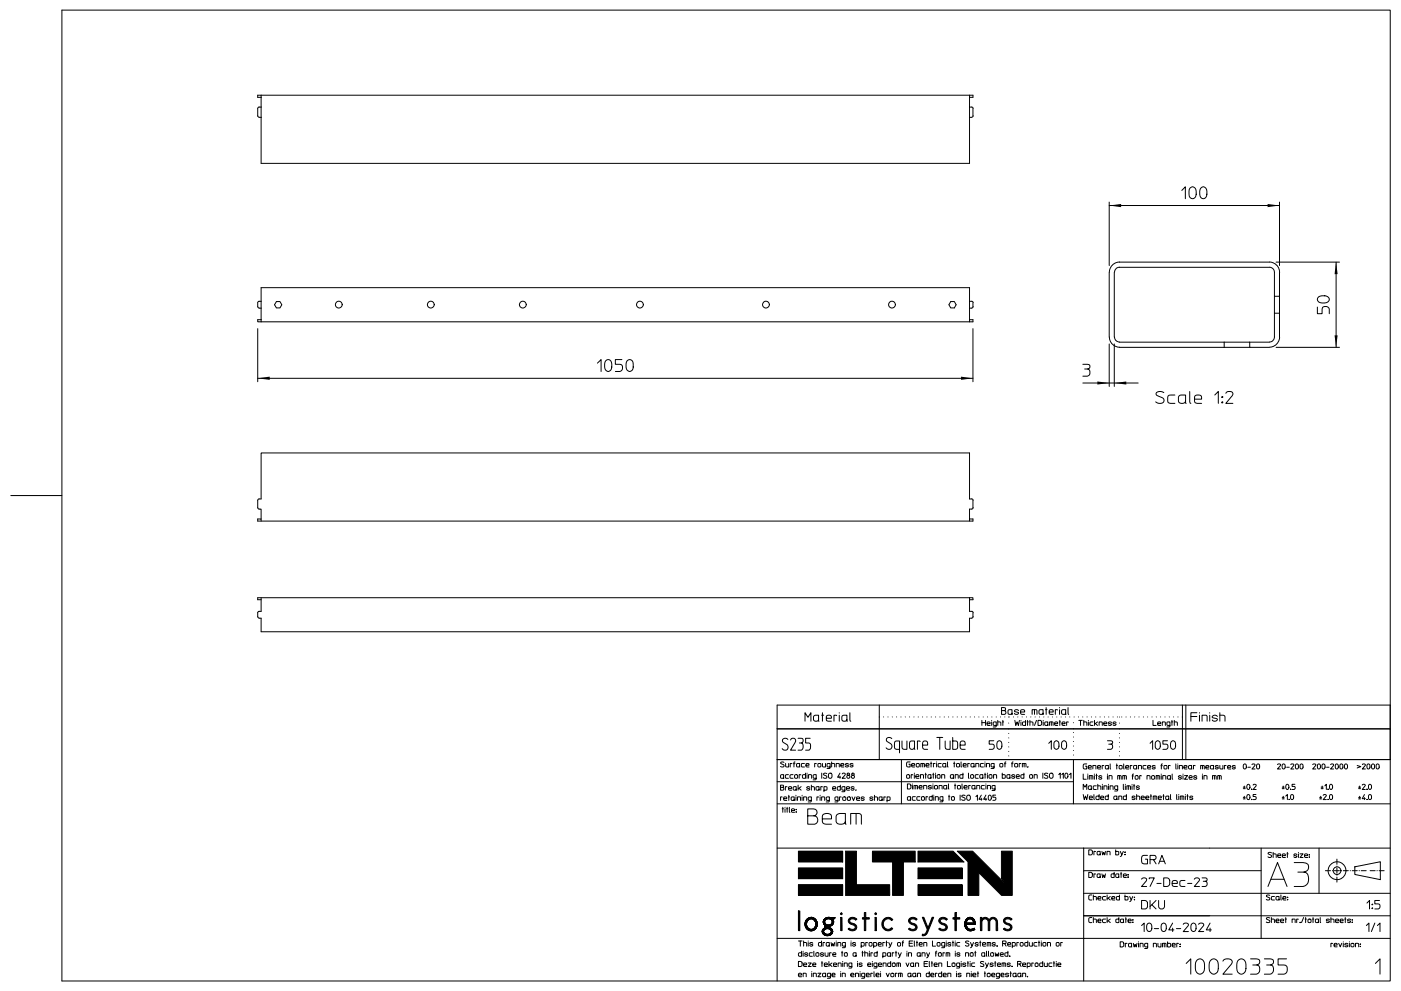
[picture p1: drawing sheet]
<svg xmlns="http://www.w3.org/2000/svg" width="420mm" height="297mm" viewBox="0 0 420 297" stroke-linecap="round" stroke-linejoin="round" font-family="sans-serif">
<g fill="none" stroke="#000" stroke-width=".3">
<path d="M18.6 3h398.2v291h-398.2zM77.3 34.7l.2 .4 .8 .1M77.3 32.5v2.3M78.3 32.1h-.8l-.2 .4M78.3 29.2h-1v-.7h214.4v.7h-1M78.3 28.5v20.5h212.4v-20.5M290.7 32.1h.8l.2 .4M291.7 32.5v2.3M291.7 34.7l-.2 .4-.8 .1M354.3 57.1l1.1-1.1v3.5M356.7 56.4a1.07 1.07 0 0 1 1.3-.3 1.07 1.07 0 0 1 .6 1.2 1.86 1.86 0 0 1-.7 2.2h-.7a2.06 2.06 0 0 1-.7-2.7zM359.9 56.4a1.05 1.05 0 0 1 1.4-.3 1.05 1.05 0 0 1 .5 1.2 1.92 1.92 0 0 1-.7 2.2h-.5a1.99 1.99 0 0 1-.7-3.1z"/>
<path d="M332.5 61.6h51.1M332.5 60.6v19M380.5 78.6l-44.9-.1a3.1 3.1 0 0 0-3.1 3.1l.1 19.4a3.1 3.1 0 0 0 3 3.1h39M380.5 78.5a3.1 3.1 0 0 1 3.1 3.1v7.2M382.6 78.6h19M383.6 60.6v19M400.5 78.6v25.5M77.3 91.9l.2 .4 .8 .1M77.3 90.7v1.2M77.3 98.5v15.9M77.7 90.3l-.4 .4M77.7 90.3h.6"/>
<path d="M78.3 95.8h-1v.6h1M82.9 90.4h1l.6 .9-.6 1h-1l-.6-1zM285 90.4h1.1l.5 .9-.5 1h-1.1l-.5-1zM290.7 90.3v5.5M290.7 90.3v-4.1h-212.4v10.2M290.7 95.8v.6M290.7 95.8h1v.6h-213.4M290.7 90.3h.6M291.3 90.3l.4 .4M291.7 90.7v1.2M291.7 98.5v15.9M291.7 91.9l-.2 .3-.8 .2"/>
<path d="M334 81.6v19.4M335.6 80.1h44.9M335.6 80.1a1.47 1.47 0 0 0-1.5 1.5M380.5 80.1a1.51 1.51 0 0 1 1.6 1.5v7.2M382.1 93.9v7.1a1.51 1.51 0 0 1-1.6 1.5M382.1 93.9h1.5M383.6 88.8h-1.5v5.1M383.6 88.8v12.2a3 3 0 0 1-3.1 3.1M394.9 92v2h1.4v-1.3a1.11 1.11 0 0 1 1.1-.9 1.11 1.11 0 0 1 1.1 .9v1.3M395.2 89.1a2.21 2.21 0 0 1 3.3 .5v.2a2.05 2.05 0 0 1-3.6 0zM77.3 113.4h214.4M179.1 108.8l1.1-1v3.5"/>
<path d="M181.5 108.2a1.06 1.06 0 0 1 1.4-.3 1.06 1.06 0 0 1 .5 1.2 1.56 1.56 0 0 1-1.2 2.2 2.05 2.05 0 0 1-.7-3.1zM186.4 107.8h-1.9v1.4h1.3a1.11 1.11 0 0 1 .8 1.1 1.11 1.11 0 0 1-.8 1h-1.3M188 108.2a1.06 1.06 0 0 1 1.3-.3 1.06 1.06 0 0 1 .5 1.2 1.77 1.77 0 0 1-.7 2.1l-.4 .1a2.05 2.05 0 0 1-.7-3.1zM324.6 114.8h16.6M324.6 109.2h1.4l.7 .2v.8l-.7 .4a1.14 1.14 0 0 1 .8 1.1 1.14 1.14 0 0 1-.8 1h-1.4M325.2 110.6h.8M332.5 103.1v12.7M334 103.1v12.7M334.1 101a1.47 1.47 0 0 0 1.5 1.5h44.9M348.9 117.7a1.63 1.63 0 0 0-2.3 .2l.3 .7 1.5 .6a.88 .88 0 0 1 .5 1 .88 .88 0 0 1-.9 .7l-1-.1-.5-.4M352.2 118.4h-1.3a.73 .73 0 0 0-.8 .7v1.1a.73 .73 0 0 0 .8 .7h1.3M356.7 117.3v3.1l.3 .5"/>
<path d="M358.1 119.6h2.1a1.09 1.09 0 0 0-.8-1.2 1.09 1.09 0 0 0-1.3 .7v1.1a.72 .72 0 0 0 .8 .7h1.3M364.2 118.4l1-1.1v3.6M366.3 118.8h.3v.3h-.3zM366.4 119h.1M367 102.5v1.6M367.5 117.9a1.14 1.14 0 0 1 1.2-.6 1.14 1.14 0 0 1 .9 .9l-2.1 2.7h2.1M374.6 102.5v1.6h5.9M382.6 104.1h19M355.4 120.3a1.2 1.2 0 0 1-1.1 .6 1.2 1.2 0 0 1-1-.6l.1-1.6 .7-.3h1.3v2.4l.2 .1M366.3 120.4h.3v.3h-.3zM366.4 120.6h.1M3.2 148.5h15.4"/>
<path d="M77.3 152.1l.2 .4 .8 .1v2.9M290.7 155.5h1v.7h-214.4v-.7h1v.7M291.7 149.9v2.3M291.7 149.9l-.2-.4h-.8v-13.8h-212.4v13.8l-.8 .1-.2 .2v2.4M291.7 152.1l-.2 .4-.8 .1v3.6M78.3 179.1v4.1h-.6M290.7 179.1h1v.6h-1M290.7 179.1h-213.4v.6h1M290.7 179.1v4.1h.6M77.7 183.2l-.4 .3v1.3l.2 .4 .8 .1v4h212.4v-4h.6l.4-.5M291.3 183.2l.4 .4M291.7 183.6v1.3"/>
<path d="M241.3 216.1v-2.5l.9 1.4 .9-1.4v2.5M245.4 215.7l-.1 .3-.5 .1-.8-.1v-1.4l1.4-.3 .1 1.8M246.3 214.3h.6M246.6 213.6v2.5M247.7 215.3h1.5a.78 .78 0 0 0-.5-1 .78 .78 0 0 0-1 .6l.1 1 .5 .2h.9M250.8 214.5l-.8-.2v1.8M251.6 213.6v.1M251.6 214.3v1.8M253.9 215.7l-.6 .4-.8-.1v-1.4l1.4-.3 .1 1.8M254.8 213.6v2.2l.3 .3M263.6 211.3v16.3M294.4 215.9v1.5"/>
<path d="M294.4 216.6h1.1M295.5 215.9v1.5M295.9 216.9h.9a.47 .47 0 0 0-.3-.5 .47 .47 0 0 0-.6 .3l.1 .6 .8 .1M297.3 215.9v.1M297.3 216.4v1M298.7 217.4l-.9-.1 .1-.9h.8v1.2l-.3 .3h-.7M299.1 216.4l.9 .1v.9M299.1 215.9v1.5M300.2 213h.9a.58 .58 0 0 1 .5 .5 .58 .58 0 0 1-.4 .6h-1v-2l1.2 .2-.1 .5-.2 .2M300.5 216.4h.4M300.6 215.9v1.5M303.4 213.7l-.3 .4-.8-.1v-1.2l1.1-.1 .1 1.4"/>
<path d="M304.2 215.9l.3 1.5 .4-1 .4 1 .3-1.5M305.3 213a.55 .55 0 0 0-.7-.4 .55 .55 0 0 0-.3 .7l1 .2a.6 .6 0 0 1-.5 .7 .6 .6 0 0 1-.7-.4M306 213.4h1.2a.62 .62 0 0 0-.5-.7 .62 .62 0 0 0-.7 .4l.1 .9 1.1 .1M306.1 215.9v.1M306.1 216.4v1M307.4 215.9v1.5l-.8-.1v-.8l.8-.1M307.9 216.4h.4M308 215.9v1.5M308.8 216.4l.8 .1 .1 .9M308.8 215.9v1.5M309.4 214.1v-1.4h1.3l.2 1.4M310.1 212.7v1.4"/>
<path d="M310.7 215.9l-.6 1.5M311.2 215.9h.8l.2 .3v.9l-.2 .3h-.8zM312.7 213.7l-.5 .4-.6-.1v-1.2l1.1-.1 .1 1.4M312.7 215.9v.1M312.7 216.4v1M313.4 212.7h.5M313.6 212.1v2M314.1 217.2l-.3 .2-.5-.1v-.8l.8-.1 .1 1M314.5 213.4h1.2a.62 .62 0 0 0-.4-.7 .62 .62 0 0 0-.8 .4l.2 .9 1 .1M314.6 217.4v-1l1.1 .1v.9M315.2 216.4v1M316.2 216.9h.9a.47 .47 0 0 0-.4-.6 .47 .47 0 0 0-.5 .4l.1 .6 .8 .1"/>
<path d="M317 212.8l-.6-.1v1.4M317.5 216.4h.4M317.6 212.1v.1M317.6 212.7v1.4M317.7 215.9v1.5M318.4 216.9h.9a.47 .47 0 0 0-.4-.6 .47 .47 0 0 0-.5 .4v.6l.9 .1M319.5 213.7l-.3 .4-.9-.1v-1.2l1.2-.1 .1 1.4M320.2 212.1v1.7l.2 .3M320.3 216.4h-.5v1M323.4 215.9h.5v1.5M323.9 215.9h.5M324.9 216.4l.9 .1v.9"/>
<path d="M324.9 215.9v1.5M326.3 215.9v.1M326.3 216.4v1M327.7 216.4h-.7l-.3 .3 .1 .6 .9 .1M328.1 215.9v1.5M328.4 216.8l.6 .6M329 216.4l-.9 .6M329.5 217.4v-1l.9 .1v.9M330.9 216.9h.9a.47 .47 0 0 0-.3-.5 .47 .47 0 0 0-.6 .3l.1 .6 .8 .1M333.2 216.6a.42 .42 0 0 0-.5-.3 .42 .42 0 0 0-.3 .5l.8 .2a.47 .47 0 0 1-.4 .4 .47 .47 0 0 1-.5-.2M334.6 216.6a.42 .42 0 0 0-.6-.3 .42 .42 0 0 0-.2 .5l.7 .2a.47 .47 0 0 1-.3 .4 .47 .47 0 0 1-.5-.2M345.7 215.9v1.5h.9"/>
<path d="M347.1 216.9h.9a.47 .47 0 0 0-.4-.5 .47 .47 0 0 0-.5 .3l.1 .6 .8 .1M348.4 217.4v-1l.9 .1 .1 .9M350.7 217.4l-.9-.1 .2-.9h.7v1.2l-.1 .2-.8 .1M351.2 216.4h.4M351.3 215.9v1.5M352 216.4l.9 .1 .1 .9M352 215.9v1.5M354.5 211.3v16.3M355.5 211.3v16.3M357 214.7h1.8M358.8 213.6h-1.8v2.5M359.6 213.6v.1"/>
<path d="M359.6 214.3v1.8M360.4 216.1v-1.8l1.3 .1 .2 .3v1.4M362.7 213.6v.1M362.7 214.3v1.8M364.9 214.7a.77 .77 0 0 0-.8-.4 .77 .77 0 0 0-.6 .7l1.4 .4a.77 .77 0 0 1-.6 .8 .77 .77 0 0 1-.9-.4M365.7 214.3h1l.5 .3v1.5M365.7 213.6v2.5M233 234.3h88.8M233 227.6h183.8M234 236h.6a.43 .43 0 0 1 .4 .4 .43 .43 0 0 1-.3 .4h-.7v-1.5l.9 .1-.1 .5-.2 .1M234.5 238.9l-.5-.1v1.1M234.9 233l-.2 .2-.6-.1v-.8l.8-.1 .1 1.1"/>
<path d="M234.9 239.4h1a.48 .48 0 0 0-.4-.6 .48 .48 0 0 0-.6 .3l.2 .7 .8 .1M235 228.5l-.2-.1a.4 .4 0 0 0-.5-.1 .4 .4 0 0 0-.1 .6l.6 .3a.37 .37 0 0 1 .2 .4 .37 .37 0 0 1-.4 .3l-.6-.2M235.5 228.8v.9l.4 .2h.5v-1.1M235.9 235.8h-.5v1M236.2 221.6a.82 .82 0 0 0-1.2-.3 .82 .82 0 0 0-.2 1.2l1.1 .6a.96 .96 0 0 1 .1 1.5 .96 .96 0 0 1-1.5-.2M236.3 238.8h.4M236.4 232.2h-.7l-.3 .3 .1 .7 .9 .1M236.4 236.3h.9a.48 .48 0 0 0-.3-.6 .48 .48 0 0 0-.6 .3v.7l.9 .1M236.5 238.3v1.6M237 221.8a.79 .79 0 0 1 1.1-.5 .79 .79 0 0 1 .3 1.2l-1.4 2.3h1.5M237.4 228.9l-.5-.1v1.1M237.7 232.2h-.7l-.2 .3 .2 .7 .7 .1"/>
<path d="M237.9 228.9h.4M238.1 239.6l-.2 .3-.7-.1v-.9l.9-.1 .1 1.1M238.2 232.3a.5 .5 0 0 1 .9 .2v.4a.48 .48 0 0 1-.4 .4 .48 .48 0 0 1-.5-.4zM238.3 228.3l-.3 .3v1.3M238.6 238.3v.1M238.6 238.8v1.1M238.7 236.5l-.2 .3h-.5l-.2-.8 .9-.2 .1 1M239.1 239.9v-1.1l.9 .1v1M239.3 235.3v1.5M239.3 221.3h.9a.73 .73 0 0 1 .6 .7 .73 .73 0 0 1-.6 .7 1.3 1.3 0 0 1 0 2.1h-.9M239.5 236.3l.7 .5M239.6 222.7h.6"/>
<path d="M239.7 229.6l-.3 .3-.5-.1v-.9l.8-.1 .1 1.1M240.1 232.3l-.5-.1v1.1M240.2 235.8l-.9 .6M240.5 238.3v.1M240.5 238.8v1.1M240.9 239.9v-1.1l.9 .1v1M241.2 228.8h-.8l-.2 .3 .1 .7 .9 .1M241.5 231.7v1.6l-.8-.1-.1-.9 .9-.1M241.6 229.3h.9a.47 .47 0 0 0-.3-.5 .47 .47 0 0 0-.6 .3l.1 .7 .8 .1M241.9 231.7v.1M241.9 232.2v1.1M242.4 233.3v-1.1l.9 .1v1"/>
<path d="M242.7 236a.41 .41 0 0 0-.5-.3 .41 .41 0 0 0-.2 .5l.6 .2a.31 .31 0 0 1 0 .4 .31 .31 0 0 1-.4 0l-.4-.2M242.9 221.3h-1.4v1.4h1a1.34 1.34 0 0 1 0 2.1h-1M243.2 235.8l.9 .1 .1 .9M243.2 239.9l-.8-.2-.1-.6 .2-.2 .7-.1v1.2l-.1 .3h-.8M243.2 235.3v1.5M244.7 233.3l-.8-.1-.1-.7 .1-.3h.8v1.2l-.2 .3h-.7M244.7 228.9l-.5-.1v1.1M245.2 228.9a.54 .54 0 0 1 .9 .2v.5a.51 .51 0 0 1-.5 .3 .51 .51 0 0 1-.4-.3zM245.4 238.9l-.5-.1v1.1M245.5 236.5l-.3 .3-.5-.1v-.8l.8-.1 .1 1M245.9 238.3v.1M245.9 238.8v1.1"/>
<path d="M246.3 239.9v-1.1l.9 .1v1M246.3 231.7v1.6M246.6 228.8v.9l.3 .2h.6v-1.1M246.6 235.8h-.5v1M247 236.8l.9-.1-.1-.9h-.8v1.5M247.9 231.9a.47 .47 0 0 0-.7-.2 .47 .47 0 0 0-.2 .6l.6 .2a.38 .38 0 0 1 .3 .5 .38 .38 0 0 1-.4 .3l-.7-.3M248.5 231.9a.53 .53 0 0 1 .5-.2 .53 .53 0 0 1 .4 .5v.6a.53 .53 0 0 1-.5 .5 .53 .53 0 0 1-.5-.5zM248.6 239.9l-.8-.2-.1-.6 .2-.2 .7-.1v1.2l-.1 .3h-.8M248.8 229.9l-.8-.2v-.8l.8-.1v1.2l-.2 .3h-.7M249.3 228.8l.9 .1v1M249.3 228.3v1.6M249.6 236.3h.9a.48 .48 0 0 0-.3-.5 .48 .48 0 0 0-.6 .2l.1 .7 .8 .1"/>
<path d="M250.7 229.9v-1.1l.9 .1v1M251.2 239.9l-.9-.2v-.6l.2-.2 .7-.1v1.2l-.1 .3h-.8M251.8 231.7l-.7 1.2h.9M251.8 232.6v.7M251.9 235.3v1.5l-.8-.1-.1-.8 .9-.1M252.1 229.3h.9a.47 .47 0 0 0-.4-.5 .47 .47 0 0 0-.5 .3l.1 .7 .8 .1M252.2 238.9l-.5-.1v1.1M252.5 231.9a.45 .45 0 0 1 .6-.2 .45 .45 0 0 1 .2 .6l-.8 1h.9M252.7 239a.55 .55 0 0 1 .9 .1v.5a.51 .51 0 0 1-.5 .3 .51 .51 0 0 1-.5-.3zM253.3 236.8l-.9-.1 .1-.9h.8v1.2l-.1 .2-.8 .1M253.8 236.3h.9a.48 .48 0 0 0-.4-.5 .48 .48 0 0 0-.5 .2l.1 .7 .8 .1M254.1 239a.55 .55 0 0 1 .9 .1v.5a.48 .48 0 0 1-.5 .3 .48 .48 0 0 1-.5-.3z"/>
<path d="M254.2 232.3a.47 .47 0 0 0-.3 .8 .47 .47 0 0 0 .8 0 .47 .47 0 0 0-.3-.8M254.4 229a.47 .47 0 0 0-.6-.2 .47 .47 0 0 0-.3 .4l.8 .2a.46 .46 0 0 1-.3 .5 .46 .46 0 0 1-.6-.2M255.4 238.8l.5 1.1 .4-1.1M255.6 232.3a.47 .47 0 0 0-.3 .8 .47 .47 0 0 0 .8 0 .47 .47 0 0 0-.3-.8M255.7 229a.41 .41 0 0 0-.5-.2 .41 .41 0 0 0-.2 .5l.6 .1a.31 .31 0 0 1 0 .4 .31 .31 0 0 1-.4 .1l-.4-.2M256 236a.42 .42 0 0 0-.5-.3 .42 .42 0 0 0-.3 .5l.8 .2a.46 .46 0 0 1-.3 .5 .46 .46 0 0 1-.6-.3M256.6 236.7l-.1 .3M256.8 239.4h.9a.48 .48 0 0 0-.3-.6 .48 .48 0 0 0-.6 .3l.1 .7 .8 .1M259.1 239a.42 .42 0 0 0-.5-.2 .42 .42 0 0 0-.3 .5l.7 .1a.38 .38 0 0 1-.1 .6 .38 .38 0 0 1-.6-.1l-.1-.3M261.7 239a.42 .42 0 0 0-.5-.2 .42 .42 0 0 0-.3 .5l.8 .2a.46 .46 0 0 1-.4 .4 .46 .46 0 0 1-.5-.3M262.1 238.8l.9 .2 .1 .9M262.1 238.3v1.6"/>
<path d="M264.4 239.6l-.3 .3-.5-.1v-.9l.8-.1 .1 1.1M265.5 238.9l-.5-.1v1.1M265.9 239.9l.9-.2-.1-.8-.8-.1v1.5M267.3 221.4a.82 .82 0 0 0-1.1-.3 .82 .82 0 0 0-.2 1.1l1 .7a.95 .95 0 0 1 .1 1.5 .95 .95 0 0 1-1.5-.3M269.7 224.6h-1l-.5-.4-.1-1.4 .4-.7h1.2v3.5M270.2 227.6v13.3M270.4 222.1l.1 2.1 .5 .4h.9v-2.5M271.8 232.3a.51 .51 0 0 1 .9 .2v.4a.48 .48 0 0 1-.5 .4 .48 .48 0 0 1-.4-.4zM272 234.9l.8 .1 .2 .2-.1 1.2-.9 .1zM272.8 228.3l-.8 .1-.2 .4 .1 .9 .9 .2v-.9h-.3M272.9 239.6l-.2 .2h-.5l-.1-.9 .8-.1 .1 1.1M273.3 229.3h.9a.47 .47 0 0 0-.3-.5 .47 .47 0 0 0-.6 .3v.6l.9 .2"/>
<path d="M273.5 234.9v.1M273.5 235.4v1.1M273.6 232.3l-.4-.1v1.1M274 236.5v-1.1h1l.1 1.1M274.1 231.7v.1M274.1 232.2v1.1M274.1 223.9a.75 .75 0 0 1-.7 .7 .75 .75 0 0 1-.7-.7l.1-1.6 .4-.2h.9l.2 2.5M274.4 238.8h-.8l-.1 .3 .1 .7 .8 .1M274.5 235.4v1.1M274.6 232.7h.9a.48 .48 0 0 0-.4-.5 .48 .48 0 0 0-.5 .3l.1 .7 .8 .1M274.7 228.9a.52 .52 0 0 1 .9 .2v.5a.5 .5 0 0 1-.5 .3 .5 .5 0 0 1-.4-.3zM275.5 235.9h.9a.48 .48 0 0 0-.3-.5 .48 .48 0 0 0-.6 .3l.2 .7 .7 .1"/>
<path d="M275.8 238.8h-.8l-.2 .3 .2 .7 .8 .1M275.8 222.2l-.8-.1v2.5M275.9 233.3v-1.1h.9l.1 1.1M276 229.9v-1.1h1l.1 1.1M276.3 238.8h.7l.1 .7a.48 .48 0 0 1-.4 .4 .48 .48 0 0 1-.5-.4zM276.6 223.3h1.5v-.5a.76 .76 0 0 0-.8-.8 .76 .76 0 0 0-.7 .8l.2 1.6 1.3 .2M276.6 228.8v1.1M276.9 236.5v-1.1l.9 .2v.9M277.3 232.2h.4M277.5 231.7v1.6M277.6 229.3h.9a.47 .47 0 0 0-.3-.5 .47 .47 0 0 0-.6 .3l.1 .7 .8 .1M278.1 238.8h-.5v1.1"/>
<path d="M279 228.8h.4M279.1 233l-.2 .2-.7-.1v-.8l.9-.1 .1 1.1M279.1 228.3v1.6M279.2 235.6a.42 .42 0 0 0-.5-.3 .42 .42 0 0 0-.3 .6l.8 .1a.47 .47 0 0 1-.4 .5 .47 .47 0 0 1-.5-.2M279.5 238.3v1.6l-.8-.2v-.9h.8M279.6 232.2h.4M279.7 234.9v.1M279.7 235.4v1.1M279.8 231.7v1.6M279.9 238.3v.1M279.9 238.8v1.1M280.2 235.5a.55 .55 0 0 1 .9 .2v.4a.48 .48 0 0 1-.5 .4 .48 .48 0 0 1-.5-.4z"/>
<path d="M280.3 228.9l-.5-.1v1.1M280.4 239.9v-1.1h.8l.1 1.1M280.5 231.7v.1M280.5 232.2v1.1M280.8 228.3v.1M280.8 228.8v1.1M280.8 221h.9v3.6M281 232.3a.5 .5 0 0 1 .8 .2v.4a.48 .48 0 0 1-.4 .4 .48 .48 0 0 1-.5-.4zM281.5 236.5v-1.1l.9 .1v1M281.7 221h.9M282.2 228.8h-.8l-.2 .3 .1 .7 .9 .1M282.3 233.3v-1.1h.8l.1 1.1"/>
<path d="M282.7 239.9l-.9-.2 .1-.9h.8v1.2l-.1 .3h-.8M283.4 222.1v2.1l.5 .4h.9v-2.5M283.5 229.6l-.3 .3-.5-.1v-.9l.8-.1 .1 1.1M283.8 236.2l-.3 .3-.5-.1v-.9l.8-.1 .1 1.1M284.1 228.3v1.4l.1 .2M284.3 234.9l.2 1.6M284.4 238.8h.4M284.5 238.3v1.6M285.3 238.8h.7l.1 .7a.48 .48 0 0 1-.4 .4 .48 .48 0 0 1-.5-.4zM285.6 221v3.6l1.3-.2 .1-2-.5-.3h-.9M285.8 233l-.2 .2-.6-.1v-.8l.8-.1 .1 1.1M285.9 228.8h.4"/>
<path d="M286.1 228.3v1.6M286.2 235.4h.4M286.3 234.9v1.6M286.3 233.3v-1.1h.9l.1 1.1M286.8 228.9h.7l.2 .7a.5 .5 0 0 1-.5 .3 .5 .5 0 0 1-.5-.3zM287.1 235.5a.55 .55 0 0 1 .8 .2v.4a.48 .48 0 0 1-.4 .4 .48 .48 0 0 1-.5-.4zM287.8 223.3h1.5v-.5a.76 .76 0 0 0-.7-.8 .76 .76 0 0 0-.8 .8l.2 1.6 1.3 .2M287.8 238.3v1.6M288.1 228.3v1.4l.2 .2M288.4 234.9l.1 1.6M288.7 231.7v1.6l-.8-.1-.1-.9 .9-.1M288.7 229.3h1a.47 .47 0 0 0-.4-.5 .47 .47 0 0 0-.6 .3l.2 .7 .8 .1"/>
<path d="M289 235.9h.9a.5 .5 0 0 0-.3-.5 .5 .5 0 0 0-.6 .3l.1 .7 .8 .1M289.3 238.5a.46 .46 0 0 0-.6-.2 .46 .46 0 0 0-.2 .5l.6 .3a.52 .52 0 0 1 0 .8 .52 .52 0 0 1-.8-.3M290 238.4a.55 .55 0 0 1 .9 .4v.6a.55 .55 0 0 1-.5 .5 .55 .55 0 0 1-.6-.5zM290.3 231.7l.2 1.6M290.6 228.9l-.5-.1v1.1M290.9 235.5l-.5-.1v1.1M291.1 232.3h.8v.6a.48 .48 0 0 1-.5 .4 .48 .48 0 0 1-.4-.4zM292 229.6l-.4 .3-.5-.1v-.9l.9-.1 .1 1.1M292.3 236.2l-.4 .3-.5-.1v-.9l.9-.1v1.1M292.5 229.9v-1.1l.9 .1v1M292.6 238.8l.4-.5v1.6M292.8 236.5v-1.1l.9 .1v1"/>
<path d="M293.3 232.2h-.8l-.2 .3 .2 .7 .8 .1M294.2 238.3l-.7 1.2h.9M294.2 239.2v.7M294.6 233l-.3 .3-.5-.2v-.8l.8-.1 .1 1.1M294.8 228.8l-.8 .1-.1 .2 .1 .7 .8 .1M295.1 235.4h-.7l-.2 .3 .1 .7 .8 .1M295.2 232.2h.4M295.3 228.3v.1M295.3 228.8v1.1M295.3 231.7v1.6M295.6 238.3l-.7 1.2h.9M295.6 234.9v.1"/>
<path d="M295.6 235.4v1.1M295.6 239.2v.7M295.7 229.9v-1.1l.9 .1 .1 1M296 236.5v-1.1l.9 .1v1M296 231.7v.1M296 232.2v1.1M296.4 238.4a.47 .47 0 0 1 .6 0 .47 .47 0 0 1 .2 .5 .64 .64 0 0 1-.7 .9 1.14 1.14 0 0 1-.1-1.4zM296.5 232.3a.51 .51 0 0 1 .9 .2v.4a.48 .48 0 0 1-.5 .4 .48 .48 0 0 1-.4-.4zM297.9 233.3v-1.1h.8l.1 1.1M297.9 222h-1.4v1h1a.81 .81 0 0 1 .6 .8 .81 .81 0 0 1-.6 .8h-1M298 229.9l-.9-.2 .2-.8 .7-.1v1.2l-.2 .3h-.7M298.3 236.5l-.9-.2 .1-.8 .8-.1v1.2l-.1 .3h-.8"/>
<path d="M298.5 238.3h-.9v.6h.6a.47 .47 0 0 1 .4 .5 .47 .47 0 0 1-.4 .5h-.6M299 222.3a.76 .76 0 0 1 1-.2 .76 .76 0 0 1 .4 .9v.6a.78 .78 0 0 1-.8 1 .78 .78 0 0 1-.8-1zM299.8 228.9a.54 .54 0 0 1 .8 .2v.5a.51 .51 0 0 1-.4 .3 .51 .51 0 0 1-.5-.3zM300.5 231.7v1.6l.8-.1v-.9l-.8-.1M301.1 228.9h.5M301.6 228.3l-.3 .3v1.3M302.8 233l-.4 .3-.5-.2v-.8l.9-.1v1.1M303.2 228.9h.5M303.7 228.3l-.3 .3v1.3M304.2 228.9a.54 .54 0 0 1 .9 .2v.5a.51 .51 0 0 1-.5 .3 .51 .51 0 0 1-.4-.3zM304.2 232.4a.42 .42 0 0 0-.5-.3 .42 .42 0 0 0-.3 .5l.8 .2a.45 .45 0 0 1-.4 .5 .45 .45 0 0 1-.5-.3M304.7 232.7h.9a.48 .48 0 0 0-.4-.5 .48 .48 0 0 0-.5 .3l.1 .7 .8 .1"/>
<path d="M306 228.9l-.5-.1v1.1M306.5 229.9v-1.1l1.1 .1v1M307 231.7v1.6l-.8-.1-.1-.9 .9-.1M307 228.8v1.1M308.2 229.8l-.1 .2M308.7 232.3a.51 .51 0 0 1 .9 .2v.4a.48 .48 0 0 1-.5 .4 .48 .48 0 0 1-.5-.4zM309.6 227.6h107.2M310 233.3v-1.1h.8l.1 1.1M312.6 231.7v1.6M314.1 231.9a.47 .47 0 0 0-.6-.2 .47 .47 0 0 0-.2 .6l.6 .2a.48 .48 0 0 1 .1 .7 .48 .48 0 0 1-.7 0l-.2-.2M314.4 222.8l.8-.8v2.6M314.7 231.9a.53 .53 0 0 1 .6-.2 .53 .53 0 0 1 .4 .5v.6a.55 .55 0 0 1-.5 .5 .55 .55 0 0 1-.6-.5z"/>
<path d="M316.1 222.3a.76 .76 0 0 1 1-.2 .76 .76 0 0 1 .4 .9v.6a.78 .78 0 0 1-.8 1 .78 .78 0 0 1-.8-1zM317.4 232.2l.5-.5v1.6M318.3 232.2l.5-.5v1.6M318.4 222.3a.76 .76 0 0 1 1-.2 .76 .76 0 0 1 .4 .9v.6a.78 .78 0 0 1-.8 1 .78 .78 0 0 1-.8-1zM319.3 231.9a.45 .45 0 0 1 .6-.2 .45 .45 0 0 1 .2 .6v.4a.47 .47 0 0 1-.4 .6 .47 .47 0 0 1-.5-.6zM320.6 232.2l.5-.5v1.6M321.8 227.6v13.3M324.7 232v1.5h.9M324.7 236.6v-1.5l.6 .8 .5-.8v1.5M324.7 238.1l.3 1.5 .4-1 .4 1 .3-1.5M325.8 228.9l-.8 .1-.3 .4 .1 .9 1 .2v-.9h-.4M326.1 232v.1"/>
<path d="M326.1 232.4v1.1M326.2 229.9h1a.48 .48 0 0 0-.4-.5 .48 .48 0 0 0-.6 .3l.1 .6 .9 .2M326.6 233.5v-1.1l1 .2v.9M326.6 239.1h.9a.47 .47 0 0 0-.4-.5 .47 .47 0 0 0-.5 .3l.1 .7h.8M327.1 232.4v1.1M327.2 236.3l-.2 .3h-.5l-.3-.8 .3-.3h.7l.1 1.1M327.6 230.5v-1.1l.9 .1v1M327.9 238.1l.2 1.5M328.1 232v.1M328.1 232.4v1.1M328.5 232.4h.4M328.6 235.5h-.7l-.2 .3 .2 .8h.7"/>
<path d="M328.7 232v1.5M329 229.9h1a.48 .48 0 0 0-.4-.5 .48 .48 0 0 0-.6 .3l.1 .7 .9 .1M329.1 235.5l.9 .2v.9M329.1 235.1v1.5M329.5 238.1v1.5h-.8l-.1-.9 .9-.1M330 239.1h.9a.47 .47 0 0 0-.4-.5 .47 .47 0 0 0-.5 .3l.1 .7h.8M330.3 232.7a.4 .4 0 0 0-.5-.3 .4 .4 0 0 0-.3 .5l.7 .2a.31 .31 0 0 1 0 .4 .31 .31 0 0 1-.4 0l-.4-.2M330.5 235.1h.1M330.5 235.5v1.1M330.9 229.5l-.5-.1v1.1M330.9 236.6v-1.1h.9l.1 1.1M332 222l1.5 .2v.6l-.5 .2a.82 .82 0 0 1 .6 .8 .82 .82 0 0 1-.6 .8h-1"/>
<path d="M332 232v.1M332 232.4v1.1M332.2 238.1v1.5h-.8v-.9l.8-.1M332.3 230.2l-.4 .3-.5-.1v-.9l.9-.1 .1 1.1M332.3 235.1h.1M332.3 235.5v1.1M332.4 223h.6M332.5 233.5v-1.1l.8 .2 .1 .9M332.8 236.6v-1.1h.8l.1 1.1M332.8 228.9l.2 1.6M334.6 229.4h.4M334.8 228.9v1.6"/>
<path d="M334.8 239.4l-.3 .2-.5-.1v-.8l.8-.1 .1 1M335.1 233.5v-1.1l1 .2v.9M335.1 236.6l-.9-.2 .1-.8 .8-.1v1.2l-.1 .3-.8 .1M335.4 239.6v-1l.9 .1v.9M335.5 229.5a.55 .55 0 0 1 .9 .2v.4a.48 .48 0 0 1-.4 .4 .48 .48 0 0 1-.5-.4zM335.6 232.4v1.1M336.6 233.5v-1.1l1 .1 .1 1M336.8 235.1l.1 1.5M336.9 228.9l.1 1.6M337.1 232.4v1.1M337.4 235.1h.1M337.4 235.5v1.1"/>
<path d="M337.5 229.9h.9a.48 .48 0 0 0-.4-.5 .48 .48 0 0 0-.5 .3v.6l.9 .2M337.7 238.1v1.5h-.8l-.1-.9 .9-.1M337.8 236.6v-1.1h1l.1 1.1M338.3 235.5v1.1M339.4 229.5l-.6-.1v1.1M339.4 232.5h.4M339.4 235.1h.1M339.4 235.5v1.1M339.8 232l-.3 .3v1.2M339.8 235.5h.4M340 235.1v1.5M340.3 238.8a.42 .42 0 0 0-.5-.3 .42 .42 0 0 0-.3 .5l.8 .3a.47 .47 0 0 1-.4 .4 .47 .47 0 0 1-.5-.3"/>
<path d="M340.3 232.6a.51 .51 0 0 1 .9 .2v.4a.48 .48 0 0 1-.5 .3 .48 .48 0 0 1-.4-.3zM340.7 230.2l-.3 .3-.5-.1v-.9l.8-.1 .1 1.1M340.7 238.6l.9 .1 .1 .9M340.7 238.1v1.5M341.3 230.5v-1.1l.9 .1v1M341.6 235.8a.4 .4 0 0 0-.5-.3 .4 .4 0 0 0-.3 .5l.7 .1a.42 .42 0 0 1-.3 .6 .42 .42 0 0 1-.6-.3M342.1 239.1h.9a.47 .47 0 0 0-.3-.5 .47 .47 0 0 0-.6 .3l.1 .7h.8M342.2 232.5l-.5-.1v1.1M343.5 239.1h.9a.47 .47 0 0 0-.3-.5 .47 .47 0 0 0-.6 .3l.1 .7h.8M343.6 229.4h-.8l-.1 .3 .1 .7 .8 .1M343.9 233.5v-1.1h.6l.3 .3v.8M344 229.9h.9a.48 .48 0 0 0-.3-.5 .48 .48 0 0 0-.6 .3l.1 .7 .8 .1"/>
<path d="M344.8 222.8l.7-.8v2.6M344.9 238.6h.4M345 238.1v1.5M345.3 232.6a.51 .51 0 0 1 .8 .2v.4a.48 .48 0 0 1-.4 .3 .48 .48 0 0 1-.5-.3zM345.7 239.6v-1l1 .1 .1 .9M346.3 238.6v1M346.3 229.6a.42 .42 0 0 0-.5-.2 .42 .42 0 0 0-.3 .5l.8 .1a.45 .45 0 0 1-.4 .5 .45 .45 0 0 1-.5-.3M346.5 222.3a.76 .76 0 0 1 1-.2 .76 .76 0 0 1 .3 .9v.6a.78 .78 0 0 1-.7 1 .78 .78 0 0 1-.8-1zM346.6 233.5v-1.1l1 .2 .1 .9M347.1 232.4v1.1M347.2 239.1h1a.47 .47 0 0 0-.4-.5 .47 .47 0 0 0-.6 .3l.1 .7h.9M348 229.5h.5"/>
<path d="M348.1 232v.1M348.1 232.4v1.1M348.5 228.9l-.3 .3v1.3M348.6 233.5v-1.1l.9 .2v.9M348.6 238.6h.4M348.8 238.1v1.5M349 229.5a.55 .55 0 0 1 .8 .2v.4a.48 .48 0 0 1-.4 .4 .48 .48 0 0 1-.5-.4zM350 222h-1.4v1h1a.81 .81 0 0 1 .5 .8 .81 .81 0 0 1-.5 .8h-1M350.4 239.4l-.4 .2-.5-.1v-.8l.9-.1v1M350.8 229.5l-.5-.1v1.1M350.9 233.3l-.2 .2-.7-.1v-.8l.9-.2v1.1M350.9 238.1v1.3l.2 .2"/>
<path d="M351.1 222.3a.76 .76 0 0 1 .9-.2 .76 .76 0 0 1 .4 .9v.6a.78 .78 0 0 1-.7 1 .78 .78 0 0 1-.8-1zM351.4 232l.2 1.5M352.5 228.9l.1 1.6M352.7 238.1v1.3l.2 .2M353.1 228.9v.1M353.1 229.4v1.1M353.4 238.1v.1M353.4 238.6v1M353.6 230.5v-1.1l.8 .1 .1 1M353.8 239.6v-1l1.1 .1v.9M354.2 232.7a.42 .42 0 0 0-.5-.3 .42 .42 0 0 0-.3 .5l.6 .2a.31 .31 0 0 1 0 .4 .31 .31 0 0 1-.4 0l-.3-.2M354.4 238.6v1"/>
<path d="M354.6 232v.1M354.6 232.4v1.1M354.9 229.9h.9a.48 .48 0 0 0-.3-.5 .48 .48 0 0 0-.6 .3l.1 .6 .8 .2M355.1 232.4h.9l-.9 1.1h.9M355.4 238.1v.1M355.4 238.6v1M355.8 238.6h.4M356 238.1v1.5M356.5 233h.9a.48 .48 0 0 0-.3-.6 .48 .48 0 0 0-.6 .4l.1 .7h.8M357.2 230.2l-.2 .2h-.5l-.2-.7 .9-.3 .1 1.1M357.6 238.8a.42 .42 0 0 0-.5-.3 .42 .42 0 0 0-.3 .5l.7 .3a.46 .46 0 0 1-.3 .4 .46 .46 0 0 1-.5-.3M358.3 229.5l-.5-.1v1.1"/>
<path d="M358.8 232.7a.42 .42 0 0 0-.5-.3 .42 .42 0 0 0-.3 .5l.7 .2a.38 .38 0 0 1-.1 .5 .38 .38 0 0 1-.6-.1l-.1-.2M359.9 230.5v-1.1h1l.1 1.1M360.5 232v.1M360.5 232.4v1.1M360.5 229.4v1.1M360.9 233.5v-1.1l.9 .2v.9M361.5 229.9h.9a.48 .48 0 0 0-.3-.5 .48 .48 0 0 0-.6 .3l.1 .7 .8 .1M363.5 233.5v-1.1l1.1 .2v.9M363.8 230.2l-.2 .2h-.7v-.9l.9-.1 .1 1.1M364.1 232.4v1.1M365.1 233.5v-1.1l1 .2v.9M365.2 229.6a.42 .42 0 0 0-.5-.2 .42 .42 0 0 0-.3 .5l.8 .1a.45 .45 0 0 1-.4 .5 .45 .45 0 0 1-.5-.3"/>
<path d="M365.6 232.4v1.1M365.7 229.4v.9l.3 .2h.6v-1.1M367.6 229.5l-.5-.1v1.1M368 229.9h1a.5 .5 0 0 0-.4-.5 .5 .5 0 0 0-.6 .3l.2 .7 .8 .1M370.3 229.6a.42 .42 0 0 0-.5-.3 .42 .42 0 0 0-.3 .6l.7 .1a.31 .31 0 0 1 0 .4 .31 .31 0 0 1-.4 .1l-.4-.3M372.7 236.4h.6M372.7 235.9h.6M372.7 239.4h.6M372.7 239h.6M372.8 229.1a.46 .46 0 0 1 .6-.1 .46 .46 0 0 1 .2 .5v.4a.47 .47 0 0 1-.4 .6 .47 .47 0 0 1-.5-.6zM373 235.6v.6M373 238.7v.6"/>
<path d="M374 235.2a.47 .47 0 0 1 .5-.1 .47 .47 0 0 1 .2 .6 .64 .64 0 0 1-.6 .9 1.03 1.03 0 0 1-.1-1.4zM374 238.2a.47 .47 0 0 1 .5 0 .47 .47 0 0 1 .2 .5v.4a.48 .48 0 0 1-.5 .5 .48 .48 0 0 1-.4-.5zM374.1 229.9h.8M375.2 236.5l.1 .1zM375.3 239.6h.1M375.2 236.6h.1M375.2 239.6h.1M375.3 229.2a.46 .46 0 0 1 .6-.3 .46 .46 0 0 1 .3 .6l-.9 1h.9M375.7 235.3a.45 .45 0 0 1 .5-.3 .45 .45 0 0 1 .3 .6l-.8 1h.9M376.5 238.1h-.8v.6h.5a.47 .47 0 0 1 .4 .5 .47 .47 0 0 1-.4 .4h-.5M376.8 229.1a.46 .46 0 0 1 .6-.1 .46 .46 0 0 1 .2 .5v.4a.47 .47 0 0 1-.4 .6 .47 .47 0 0 1-.5-.6zM383 229.2a.46 .46 0 0 1 .5-.3 .46 .46 0 0 1 .3 .6l-.8 1h.9"/>
<path d="M384.4 236.4h.6M384.4 235.9h.6M384.4 239.4h.6M384.4 239h.6M384.5 229.1a.47 .47 0 0 1 .6-.1 .47 .47 0 0 1 .2 .5v.4a.47 .47 0 0 1-.5 .6 .47 .47 0 0 1-.4-.6zM384.7 235.6v.6M384.7 238.7v.6M385.4 238.6l.5-.5v1.5M385.7 235.2a.47 .47 0 0 1 .5-.1 .47 .47 0 0 1 .2 .6 .64 .64 0 0 1-.6 .9 1.03 1.03 0 0 1-.1-1.4zM385.7 229.9h.8M386.5 239.6h.1M386.9 236.5l.1 .1z"/>
<path d="M386.9 236.6h.1M387 229.2a.46 .46 0 0 1 .5-.3 .46 .46 0 0 1 .3 .6l-.8 1h.9M387.1 238.2a.47 .47 0 0 1 .5 0 .47 .47 0 0 1 .2 .5v.4a.47 .47 0 0 1-.4 .5 .47 .47 0 0 1-.5-.5zM388.2 235.1h-.9v.6h.6a.47 .47 0 0 1 .4 .4 .47 .47 0 0 1-.4 .5h-.6M388.4 229.1a.46 .46 0 0 1 .6-.1 .46 .46 0 0 1 .3 .5v.4a.47 .47 0 0 1-.5 .6 .47 .47 0 0 1-.5-.6zM389.9 229.1a.47 .47 0 0 1 .5-.1 .47 .47 0 0 1 .2 .5v.4a.47 .47 0 0 1-.4 .6 .47 .47 0 0 1-.5-.6zM393.5 229.2a.45 .45 0 0 1 .6-.3 .45 .45 0 0 1 .3 .6l-.9 1h1M395.1 229.1a.47 .47 0 0 1 .5-.1 .47 .47 0 0 1 .3 .5v.4a.47 .47 0 0 1-.5 .6 .47 .47 0 0 1-.5-.6zM395.6 239.4h.6M395.6 239h.6M395.9 238.7v.6M396.1 236.4h.6"/>
<path d="M396.1 235.9h.6M396.4 235.6v.6M396.4 229.1a.46 .46 0 0 1 .6-.1 .46 .46 0 0 1 .2 .5v.4a.47 .47 0 0 1-.4 .6 .47 .47 0 0 1-.5-.6zM396.7 238.4a.45 .45 0 0 1 .5-.3 .45 .45 0 0 1 .3 .6l-.8 .9h.9M397.2 235.5l.4-.4v1.5M397.7 229.9h.7M398.1 236.5l.1 .1zM398.2 239.6h.1M398.1 236.6h.1M398.1 239.6h.1M398.7 238.3a.46 .46 0 0 1 .5-.1 .46 .46 0 0 1 .3 .5v.4a.47 .47 0 0 1-.5 .5 .47 .47 0 0 1-.4-.5zM398.7 235.2a.47 .47 0 0 1 .6-.1 .47 .47 0 0 1 .2 .6 .64 .64 0 0 1-.6 .9 1.14 1.14 0 0 1-.2-1.4z"/>
<path d="M398.9 229.2a.45 .45 0 0 1 .6-.3 .45 .45 0 0 1 .2 .6l-.8 1h.9M400.5 229.1a.47 .47 0 0 1 .5-.1 .47 .47 0 0 1 .2 .5v.4a.47 .47 0 0 1-.4 .6 .47 .47 0 0 1-.5-.6zM401.8 229.1a.47 .47 0 0 1 .6-.1 .47 .47 0 0 1 .2 .5v.4a.47 .47 0 0 1-.5 .6 .47 .47 0 0 1-.4-.6zM403.2 229.1a.47 .47 0 0 1 .6-.1 .47 .47 0 0 1 .2 .5v.4a.47 .47 0 0 1-.5 .6 .47 .47 0 0 1-.5-.6zM406.9 229.4l1.1 .4-1.1 .3M407.3 236.4h.6M407.3 235.9h.6M407.3 239.4h.6M407.3 239h.6M407.6 235.6v.6M407.6 238.7v.6M408.4 235.3a.43 .43 0 0 1 .5-.3 .43 .43 0 0 1 .3 .6l-.8 1h.9"/>
<path d="M408.4 229.2a.44 .44 0 0 1 .6-.3 .44 .44 0 0 1 .2 .6l-.8 1h.9M409 238.1l-.6 1.3h.9M409 239v.6M409.8 236.5l.1 .1zM409.9 239.6h.1M409.8 236.6h.1M409.8 239.6h.1M410 229.1a.47 .47 0 0 1 .5-.1 .47 .47 0 0 1 .2 .5v.4a.47 .47 0 0 1-.5 .6 .47 .47 0 0 1-.4-.6zM410.4 238.3a.46 .46 0 0 1 .5-.1 .46 .46 0 0 1 .3 .5v.4a.47 .47 0 0 1-.5 .5 .47 .47 0 0 1-.5-.5zM410.4 235.2a.47 .47 0 0 1 .6-.1 .47 .47 0 0 1 .2 .6 .64 .64 0 0 1-.7 .9 1.14 1.14 0 0 1-.1-1.4zM411.3 229.1a.47 .47 0 0 1 .6-.1 .47 .47 0 0 1 .2 .5v.4a.47 .47 0 0 1-.5 .6 .47 .47 0 0 1-.4-.6zM412.6 229.1a.46 .46 0 0 1 .6-.1 .46 .46 0 0 1 .3 .5v.4a.47 .47 0 0 1-.5 .6 .47 .47 0 0 1-.5-.6z"/>
<path d="M416.8 227.6v-9.2h-183.8h183.8v-7.1h-183.8v82.7M233 240.9h183.8M233 254.2h183.8M234.5 242.4h.4M234.7 241.9v1.5M235.3 241.9v.1M235.3 242.4v1M235.8 242.4h.4M236 241.9v1.5M236.6 241.9v1.3l.2 .2M237.3 242.9h.9a.48 .48 0 0 0-.4-.5 .48 .48 0 0 0-.5 .3l.1 .7h.8M238.7 243.4h.1"/>
<path d="M238.7 242.7h.1M238.7 243.3h.1M238.7 242.6h.1M239.4 255.1h13.2v3.2h-13.2zM242.1 244.5h1.9a1.28 1.28 0 0 1 1.2 1.2 1.28 1.28 0 0 1-1 1.3h-2.1v-4.6l2.4 .2a1.06 1.06 0 0 1 .4 1.1 1.06 1.06 0 0 1-.9 .8M246.5 245.4h2.8a1.48 1.48 0 0 0-.9-1.6 1.48 1.48 0 0 0-1.8 .5 2.56 2.56 0 0 0 .3 2.5l2.4 .2M253.4 246.2a1.6 1.6 0 0 1-2.8 0v-1.6l.3-.4 .8-.4h1.7v3.1l.2 .1M253.5 255.1h3.3v10h9.9v3.3h-13.2zM255 247v-3.2h2.6l.5 .4 .1 2.8M256.6 243.8v3.2M261.5 255.1h12.9v3.2h-3.6v10.1h-3.2v-10.1h-6.1zM275.2 255.1h10.5l3.3 3.2h-13.8z"/>
<path d="M287 255.1h4.6l10.1 10.1-1.5-2.1v-8h3.3v13.3h-3.3l-6.8-6.9v6.9h-3.2v-10.1zM324.9 254.2v13.5M326.4 254.7h.8l.2 .3 .1 .8-.3 .4h-.8zM328.4 255.2h-.5v1M329.8 255.9l-.3 .3-.5-.1v-.8l.8-.1 .1 1M330.3 255.2l.3 1 .3-.8 .3 .8 .2-1M331.9 256.2v-1l.8 .1 .1 .9M334.5 254.7v1.5l.8-.1 .1-.8-.9-.1M335.8 255.2l.5 1 .5-1M336.3 256.2l-.5 .5M337.2 256l.2 .1zM337.2 255.3l.2 .1z"/>
<path d="M337.3 256.1h.1M337.3 255.4h.1M344 256.4h-1.3l-.5 .7 .1 1.5 .6 .3h1.1v-1.4h-.6M344.8 257.6v1.3M345.8 257.6h-1v-1.2h1.2a.64 .64 0 0 1 .6 .7 .64 .64 0 0 1-.8 .5l.8 1.3M347.3 258.9l1-2.5 1.1 2.5M347.7 258.1h1.3M378.1 254.2v27M381.2 255.6a.54 .54 0 0 0-.6-.2 .54 .54 0 0 0-.4 .5l.8 .4a.38 .38 0 0 1 .2 .4 .38 .38 0 0 1-.4 .3l-.7-.2M381.7 255.9l.9 .2v.9M381.7 255.4v1.6M383 256.4h1a.47 .47 0 0 0-.4-.5 .47 .47 0 0 0-.6 .3l.2 .8h.8"/>
<path d="M384.4 256.4h.9a.47 .47 0 0 0-.3-.5 .47 .47 0 0 0-.6 .3l.2 .8h.7M385.8 255.9h.4M385.9 255.4v1.6M388 258.5l3.5 .2a1.42 1.42 0 0 1 .8 1.6 1.42 1.42 0 0 1-1.5 1.1 2.1 2.1 0 0 1 1.3 3.2l-.3 .5-1.1 .6h-2.7M388.8 256.1a.42 .42 0 0 0-.5-.3 .42 .42 0 0 0-.3 .6l.7 .1a.41 .41 0 0 1-.3 .6 .41 .41 0 0 1-.5-.4M389.3 255.4v.1M389.3 255.9v1.1M389.7 255.9h.9l-.9 1.1h.9M391.1 256.4h.9a.47 .47 0 0 0-.4-.5 .47 .47 0 0 0-.5 .3l.2 .8h.7M392.5 256.9h.1M392.5 256.2h.1M395.4 254.2v13.5"/>
<path d="M400.8 257.5v1.5M400.8 259.6h.1M406.2 259.8l7.6-1.5v5.3l-7.6-1.5zM239.4 273h.4v5.9h-.4zM239.4 260.1h13.2v3.2h-13.2zM239.4 265.1h13.2v3.3h-13.2zM241.3 277.1h.5M241.3 277h.5M241.3 276.9h.5M241.3 276.8h.5M241.4 277.4h.4M241.4 277.3h.4"/>
<path d="M241.4 277.2h.4M241.4 276.7h.4M241.4 276.6h.4M241.4 276.5h.4M241.4 277.6h.5M241.4 277.5h.5M241.4 277.4l.5 .1M241.4 276.4h.5M241.4 277.7h.5M241.5 277.7h.5M241.5 276.2h.5M241.5 277.8h.5"/>
<path d="M241.5 276.1h.5M241.5 277.9h.6M241.6 278h.5M241.7 278.1l.6 .1M241.7 278.2h.7M241.8 278.3h.7M241.9 278.3l.6 .1M241.9 278.4h.8M241.9 276.3h-.5M241.9 276.2l-.5 .1M242 278.5h1M242 278.5h2.3"/>
<path d="M242 275.4h2.3M242.1 275.3a1.97 1.97 0 0 1 2.9 1.4 1.97 1.97 0 0 1-2.4 2.2 2.12 2.12 0 0 1-.5-3.6zM242.1 276h-.6M242.1 275.9l-.5 .1M242.1 275.3h2.2M242.1 278.6h2.1M242.1 275.9h-.5M242.2 275.8a1.54 1.54 0 0 1 2.3 .4 1.54 1.54 0 0 1-.8 2.2 1.56 1.56 0 0 1-1.8-.6 1.56 1.56 0 0 1 .3-2zM242.2 275.8h-.5M242.2 275.2h1.9M242.3 278.7h1.8M242.4 275.7l-.7 .1"/>
<path d="M242.4 275.2h1.6M242.4 278.8h1.5M242.4 275.6l-.6 .1M242.5 275.6h-.7M242.5 275.1h1.3M242.6 278.9h1.2M242.6 275.5h-.7M242.8 275h.8M242.9 278.9h.6M242.9 275.4h-.9M243.2 274.9h.1M243.5 275.4h.9"/>
<path d="M243.7 275.5h.7M243.8 275.6h.7M243.9 275.6l.7 .1M244 275.7l.7 .1M244.2 275.8h.5M244.2 278.1h.5M244.2 275.9h.5M244.2 278h.6M244.2 275.9h.6M244.3 277.9h.5M244.3 276h.5M244.3 277.8h.5"/>
<path d="M244.3 276.1h.5M244.4 278.5h-1.1M244.4 276.2h.5M244.4 278.4h-.7M244.4 276.3h.5M244.5 277.5h.4M244.5 276.4h.4M244.5 278.3l-.7 .1M244.5 277.4h.5M244.5 277.3h.5M244.5 276.6h.5M244.5 276.5h.5"/>
<path d="M244.5 277.2h.5M244.5 277.1h.5M244.5 276.8h.5M244.5 276.7h.5M244.6 278.3h-.7M244.6 277h.4M244.6 276.9h.4M244.6 278.2h-.6M244.7 278.1l-.6 .1M244.9 277.7l-.5 .1M244.9 277.7h-.5M244.9 277.6h-.5"/>
<path d="M245 277.4l-.5 .1M246.5 279.1h.4M246.5 279.3h.4M246.5 279.2h.4M246.5 279h.4M246.5 278.9h.4M246.5 279.4h.4M246.6 279.5l.5 .1M246.6 279.5h.4M246.6 279.7h.6M246.6 279.6h.5M246.6 278.6h.6"/>
<path d="M246.7 279.7l.6 .1M246.7 279.8l.7 .1M246.8 276.3l.4 .1M246.8 279.9l.8 .1M246.8 276.5h.5M246.8 276.4h.4M246.8 276.2h.4M246.8 276.6h.5M246.8 276h.5M246.9 276.8h.5M246.9 276.7h.4M246.9 275.8h.5"/>
<path d="M246.9 280h2.3M246.9 278.3h2.3M246.9 276.9l.6 .1M246.9 276.8l.5 .1M247 278.9h-.5M247 278.8h-.4M247 278.2h2.1M247 277h.6M247.1 277.1h.7M247.1 278.7l-.5 .1M247.1 278.2h1.9M247.1 277.1l.8 .1"/>
<path d="M247.2 278h1.4M247.2 277.9h.5M247.2 277.8h.4M247.2 277.7l.3 .1M247.2 277.7h.3M247.2 277.2h1.1M247.2 278.5a1.16 1.16 0 0 1 1.3-.1 1.16 1.16 0 0 1 .7 1.1 1.17 1.17 0 0 1-1.4 .5 1.17 1.17 0 0 1-.8-1.2zM247.2 275.3a1.91 1.91 0 0 1 1.9-.3h1.3l-.4 .4h-.4a1.47 1.47 0 0 1-.2 1.8 1.47 1.47 0 0 1-1.7 .4l-.2 .1 .3 .2a1.87 1.87 0 0 1 1.9 1.2 1.57 1.57 0 0 1-1.8 1.3 1.57 1.57 0 0 1-1.3-1.7l.6-.6 .1-.7a1.27 1.27 0 0 1-.1-2.1zM247.2 278l1.6 .1M247.2 276.2l-.4 .1M247.3 278.5l-.6 .1M247.3 277.3h2.1"/>
<path d="M247.3 276.1h-.5M247.3 275.9l-.5 .1M247.3 275.9h-.4M247.4 278.5h-.7M247.5 275.7l-.6 .1M247.5 278.4h-.7M247.5 275.6a1.03 1.03 0 0 1 1.7 0 1.03 1.03 0 0 1-.4 1.6 1.02 1.02 0 0 1-1.3-.3 1.02 1.02 0 0 1 0-1.3zM247.5 275.6l-.5 .1M247.6 277.6h-.4M247.6 275.6h-.6M247.8 275.5h-.7M247.8 278.3l-1 .1"/>
<path d="M247.9 277.9h.2M247.9 277.6h.8M247.9 275.4h-.8M248 275h.9M248.3 278.3l1 .1M248.4 274.9h.1M248.6 278.4h.7M248.7 278.5h.7M248.7 279.9h.7M248.8 277.2h.8M248.8 275.4h1.2M248.9 278.5l.5 .1"/>
<path d="M249 278.6l.5 .1M249 275.5h.7M249 278.7h.6M249.1 275.6h.6M249.1 277.5l-1.9 .1M249.1 279.5h.5M249.1 278.8h.5M249.2 278.9h.4M249.2 279.4h.4M249.2 277.4l-1.9 .1M249.2 275.6h.5M249.2 279.3h.4"/>
<path d="M249.2 279.1h.4M249.2 279h.4M249.2 275.7l.6 .1M249.2 279.1h.5M249.3 276.9h.5M249.3 277.4h-2M249.3 276.8h.5M249.3 275.8h.5M249.3 279.9l-.8 .1M249.4 276.7h.4M249.4 275.9h.5M249.4 276.6h.5"/>
<path d="M249.4 276.5h.5M249.4 276h.5M249.4 279.7l-.5 .1M249.5 276.4h.4M249.5 276.2h.4M249.5 276.1h.4M249.5 277.2h-1.1M249.5 276.2l.4 .1M249.5 279.7h-.5M249.6 279.6h-.6M249.6 279.5h-.5M249.6 277.1h-.6"/>
<path d="M249.6 279.3l-.4 .1M249.7 277h-.6M249.8 276.9l-.6 .1M249.9 276.5h-.4M249.9 276.3l-.4 .1M250 275.3l-2.8 .1M250.1 275.3h-2.8M250.2 275.2h-2.8M250.3 275.1l-2.8 .1M250.4 275l-2.7 .1M252 275h.4v3.9h-.4zM252 273.7h.4v.3h-.4z"/>
<path d="M254.7 275.2a1.73 1.73 0 0 1 2.2 .3l-.4 .2a1.14 1.14 0 0 0-1.8 .3 1.33 1.33 0 0 0 1.4 .9 1.16 1.16 0 0 1 .6 1.6 1.16 1.16 0 0 1-1.6 .4l-.9-.5 .4-.2a1.1 1.1 0 0 0 1.8-.3l-.2-.5-.7-.3a1.12 1.12 0 0 1-1.1-.6 1.12 1.12 0 0 1 .3-1.3zM259.1 273.5h.4v1.5h1.1v.4h-1.1v3.5h-.4v-3.5h-.5v-.4h.5zM262.3 275h.4v3.9h-.4zM262.3 273.7h.4v.3h-.4zM265.1 275.3a1.54 1.54 0 0 1 2.4 .4l-.2 .2a1.48 1.48 0 0 0-2.1 0 1.48 1.48 0 0 0 0 2.1 1.48 1.48 0 0 0 2.1 0l.2 .3a1.92 1.92 0 0 1-2.8-.1 1.92 1.92 0 0 1 .4-2.9zM272.8 275.2a1.68 1.68 0 0 1 2.2 .3l-.4 .2a1.13 1.13 0 0 0-1.8 .3 1.33 1.33 0 0 0 1.4 .9 1.16 1.16 0 0 1 .6 1.6 1.16 1.16 0 0 1-1.6 .4l-.9-.5 .4-.2a1.13 1.13 0 0 0 1.8-.3l-.3-.5-.6-.3a1.12 1.12 0 0 1-1.1-.6 1.12 1.12 0 0 1 .3-1.3zM275.2 260.1h13.3v3.2h-13.3zM275.2 265.1h13.3v3.3h-13.3zM276.5 274.9l.5 .1 1.2 3.1 1.2-3.2h.5l-1.5 3.6a1.85 1.85 0 0 1-1.9 1.9v-.4a.92 .92 0 0 0 1.2-.7l.3-.7zM281.8 275.2a1.73 1.73 0 0 1 2.2 .3l-.3 .2a1.14 1.14 0 0 0-1.9 .3 1.41 1.41 0 0 0 1.4 .9 1.15 1.15 0 0 1 .7 1.5 1.15 1.15 0 0 1-1.7 .5l-.8-.5 .3-.2a1.09 1.09 0 0 0 1.9-.3l-.3-.5-.6-.3a1.14 1.14 0 0 1-1.1-.6 1.14 1.14 0 0 1 .2-1.3zM286.3 273.5h.4v1.5h1v.4h-1v3.5h-.4v-3.5h-.6v-.4h.6zM289.2 277.1h.5"/>
<path d="M289.2 277h3.1M289.2 276.9h3.1M289.2 276.8h3.1M289.2 277.4h.5M289.2 277.3h.5M289.2 277.2h.5M289.2 276.7h3.1M289.2 276.6h3.1M289.2 276.5h.5M289.3 277.5h.5M289.3 277.4h.4M289.3 276.5h.4"/>
<path d="M289.3 276.4h.4M289.3 276.3h.4M289.3 277.7h.5M289.3 277.6h.5M289.3 276.2h.5M289.4 277.8h.5M289.4 277.9h.5M289.4 275.9h.5M289.5 278h.5M289.5 278.1l.6 .1M289.6 278.2h.6M289.6 278.3h.7"/>
<path d="M289.7 278.3l.7 .1M289.7 278.4h.8M289.8 276.2l-.5 .1M289.8 278.5h1M289.8 276.1h-.5M289.8 275.4h2M289.8 275.3a1.55 1.55 0 0 1 1.9 0 1.55 1.55 0 0 1 .5 1.8h-2.4a1.34 1.34 0 0 0 .7 1.4 1.34 1.34 0 0 0 1.6-.3l.1 .3a1.9 1.9 0 0 1-2.6-.2 1.9 1.9 0 0 1-.1-2.5zM289.8 276h-.4M289.8 275.3h2M289.9 278.5l2.3 .1M289.9 278.6h2.3M289.9 275.9h-.4"/>
<path d="M289.9 275.2h1.8M290 275.8h-.5M290.1 275.7a1.04 1.04 0 0 1 1.2-.2 1.04 1.04 0 0 1 .5 1.1h-2.1zM290.1 278.7h1.9M290.1 275.7l-.6 .1M290.1 275.2h1.5M290.2 275.6l-.6 .1M290.2 278.8h1.6M290.2 275.6h-.6M290.2 275.1h1.2M290.3 278.9h1.3M290.3 275.5h-.6"/>
<path d="M290.4 275h.8M290.5 275.4h-.8M290.7 278.9h.6M290.8 274.9h.1M291 275.4h.9M291.1 278.5h1.1M291.3 275.5h.7M291.3 275.6h.7M291.4 275.6l.7 .1M291.5 278.4h.7M291.5 275.7h.6M291.6 275.8h.5"/>
<path d="M291.6 275.9h.6M291.7 278.4h.4M291.7 275.9l.5 .1M291.7 276h.5M291.8 276.1h.4M291.8 276.2h.5M291.9 278.3h.2M291.9 276.3h.4M291.9 276.5h.4M291.9 276.4h.4M292 278.2h.1M293.9 275h.5v.4a1.28 1.28 0 0 1 2.1 .3 1.36 1.36 0 0 1 1.8-.7 1.36 1.36 0 0 1 .7 1.8l.1 2.1h-.5v-.8a2.91 2.91 0 0 0-.5-2.7 1.21 1.21 0 0 0-1.2 .4 1.21 1.21 0 0 0-.2 1.3v1.8h-.4v-.8a2.75 2.75 0 0 0-.6-2.7 .96 .96 0 0 0-1.3 .9v2.6h-.5z"/>
<path d="M301.2 275.2a1.73 1.73 0 0 1 2.2 .3l-.3 .2a1.14 1.14 0 0 0-1.9 .3 1.33 1.33 0 0 0 1.4 .9 1.16 1.16 0 0 1 .6 1.6 1.16 1.16 0 0 1-1.6 .4l-.8-.5 .3-.2a1.1 1.1 0 0 0 1.9-.3l-.3-.5-.7-.3a1.12 1.12 0 0 1-1.1-.6 1.12 1.12 0 0 1 .3-1.3zM324.9 267.7v13.5h91.9M324.9 274.5h91.9M324.9 260.9h53.2M324.9 267.7h91.9M326.4 261.4l.8 .1 .2 .3 .1 .7-.3 .5h-.8zM327.3 268.2h-.6l-.3 .5 .1 .9 .8 .1M327.3 275h-.6l-.3 .4 .1 .9 .8 .2M327.8 268.7l.8 .1 .1 .9M327.8 275.4l.8 .2 .1 .9M327.8 268.2v1.5M327.8 275v1.5"/>
<path d="M328.4 262l-.5-.1v1.1M329.1 269.2h1a.47 .47 0 0 0-.4-.5 .47 .47 0 0 0-.6 .3l.1 .6 .9 .1M329.1 276h1a.48 .48 0 0 0-.4-.6 .48 .48 0 0 0-.6 .3l.1 .7 .9 .1M329.8 262.7l-.2 .3h-.5l-.1-1 .8-.1 .1 1.1M330.3 261.9l.3 1.1 .3-.8 .3 .8 .2-1.1M331.4 268.7h-.7l-.2 .3 .2 .7h.7M331.4 275.4l-.7 .1-.2 .2 .2 .7 .7 .1M331.9 268.2v1.5M331.9 275v1.5M332.2 269.2l.6 .5M332.2 275.9l.6 .6M332.8 268.7l-.9 .7"/>
<path d="M332.8 275.4l-.9 .7M333.3 269.2h.9a.47 .47 0 0 0-.3-.5 .47 .47 0 0 0-.6 .3l.1 .7h.8M334 261.4v1.6l-.8-.1v-.9l.8-.1M335.4 262.7l-.4 .3-.5-.1v-.9l.9-.1 .1 1.1M335.4 275v1.5l-.9-.1v-.8l.9-.2M335.6 268.2v1.5h-.8l-.1-.9 .9-.1M335.9 261.9h.4M336.1 261.4v1.6M336.8 262.5h.9a.48 .48 0 0 0-.4-.6 .48 .48 0 0 0-.5 .3l.1 .7 .8 .1M336.8 276.3l-.2 .2h-.5l-.2-.8 .9-.3 .1 1.1M337.3 268.2v1.5h.8v-.9l-.8-.1M337.4 275.4h.3"/>
<path d="M337.5 275v1.5M338.1 262.8l.2 .1zM338.1 262.1l.2 .1zM338.2 262.9h.1M338.2 262.2h.1M338.2 276h.9a.5 .5 0 0 0-.3-.6 .5 .5 0 0 0-.6 .3l.1 .7 .8 .1M338.7 268.7l.4 1 .5-1M339.1 269.7l-.4 .5M339.6 276.4h.1M339.6 275.7h.1M340 269.7h.1M340 268.8l.1 .2z"/>
<path d="M340.1 269.6h.1M340.1 269h.1M342.2 263.5a.76 .76 0 0 1 1-.4 .76 .76 0 0 1 .4 .9l-1.4 1.7h1.5M342.2 269.9h1.3l.5 .5v1.5l-.5 .5h-1.3zM342.2 277.4l.8-.8v2.6M344.1 276.8a.79 .79 0 0 1 .8 0 .79 .79 0 0 1 .4 .8v.6a.79 .79 0 0 1-.8 1 .79 .79 0 0 1-.8-1l.1-1zM344.5 263.4v-.3h1.5l-1.2 2.6M344.8 269.9v2.5M345.3 271.1l-.5 .6M346 278.3h1.3M346.6 269.9l-1.3 1.2 1.3 1.3M346.8 264.8h1.3"/>
<path d="M347.3 269.9v1.8a.89 .89 0 0 0 .9 .7 .89 .89 0 0 0 .9-.7v-1.8M348.4 276.8a.79 .79 0 0 1 .9 0 .79 .79 0 0 1 .3 .8v.6a.79 .79 0 0 1-.7 1 .79 .79 0 0 1-.8-1l.1-1zM348.9 263.1l1.2 .1 .5 .4 .1 1.3-.6 .7-1.2 .1zM351.4 264.8h1.6a.81 .81 0 0 0-.6-.9 .81 .81 0 0 0-1 .5l.2 1.1 1.4 .2M351.5 276.6l-1.1 2.1h1.5M351.5 278.2v1M352.7 278.3h1.3M354.7 277a.84 .84 0 0 1 .9-.4 .84 .84 0 0 1 .7 .7l-1.6 1.9h1.6M355.2 263.9h-1.2l-.3 .5 .2 1.1 1.3 .2M356 264.8h1.3M357.2 277a.75 .75 0 0 1 1-.3 .75 .75 0 0 1 .4 .9v.6a.79 .79 0 0 1-.8 1 .79 .79 0 0 1-.8-1zM358 263.5a.84 .84 0 0 1 .9-.4 .84 .84 0 0 1 .7 .6l-1.6 2h1.6"/>
<path d="M359.3 277a.82 .82 0 0 1 .9-.4 .82 .82 0 0 1 .7 .7l-1.6 1.9h1.6M360.4 263.1l1.4 .2v.6l-.4 .2a.82 .82 0 0 1 .5 .8 .82 .82 0 0 1-.6 .8h-.9M360.7 264.1h.7M362.8 276.6l-1.2 2.1h1.5M362.8 278.2v1M380.1 265.7l2.9-7.2 2.8 7.2M380.6 268.4l-.2-.2a.4 .4 0 0 0-.5 0 .4 .4 0 0 0-.1 .5l.7 .3a.37 .37 0 0 1 .2 .5 .37 .37 0 0 1-.4 .2l-.7-.1M380.6 275.1l-.2-.1a.4 .4 0 0 0-.5 0 .4 .4 0 0 0-.1 .5l.7 .3a.37 .37 0 0 1 .2 .4 .37 .37 0 0 1-.4 .3l-.7-.2M381 263.5h4M381.1 275.4l.9 .2 .1 .9M381.1 275v1.5M382.1 268.7h-.9l-.1 .3 .1 .7h.9"/>
<path d="M382.5 276h.9a.48 .48 0 0 0-.3-.6 .48 .48 0 0 0-.6 .3l.1 .7 .8 .1M383.4 269.5l-.3 .2-.5-.1v-.8l.8-.1 .1 1M383.9 276h.9a.48 .48 0 0 0-.3-.6 .48 .48 0 0 0-.6 .3v.7l.9 .1M384 268.2l.1 1.5M384.6 269.2h.9a.47 .47 0 0 0-.3-.5 .47 .47 0 0 0-.6 .3l.1 .7h.8M385.3 275.4h.4M385.4 275v1.5M386 269.7h.1M386 268.8l.1 .2zM386 269h.1M387.3 276.5v-1.1l.9 .2 .1 .9M389.1 261.4h1.7"/>
<path d="M389.2 275.5l-.5-.1v1.1M389.7 276.4l.1 .1zM389.7 276.5h.1M390.8 275l-.6 1.5M391.3 275.4h.4M391.4 275v1.5M392.1 275.6a.55 .55 0 0 1 .9 .1v.5a.48 .48 0 0 1-.4 .3 .48 .48 0 0 1-.5-.3zM393.5 275.4h.4M393.6 275v1.5M395.3 276.3l-.4 .2-.5-.1v-.8l.9-.2v1.1M395.8 275l.1 1.5M397.3 260.9h1.6"/>
<path d="M398.5 275.7a.46 .46 0 0 0-.5-.3 .46 .46 0 0 0-.3 .5l.8 .2a.47 .47 0 0 1-.4 .4 .47 .47 0 0 1-.5-.2M399 275.4l.9 .2v.9M399 275v1.5M399.4 260.9h.1M400 260.9h1.5M400.4 276h.9a.48 .48 0 0 0-.4-.6 .48 .48 0 0 0-.5 .3l.1 .7 .8 .1M400.8 260.2v1.5M400.8 262.3h.1M400.8 262.9v1.5M401.7 276h1a.48 .48 0 0 0-.4-.6 .48 .48 0 0 0-.6 .3l.1 .7 .9 .1M402.1 260.9h.1M402.7 260.9h1.5"/>
<path d="M403.1 275.4h.4M403.3 275v1.5M404.8 260.9h.1M404.9 275.7a.42 .42 0 0 0-.5-.3 .42 .42 0 0 0-.3 .5l.7 .2a.46 .46 0 0 1-.3 .5 .46 .46 0 0 1-.5-.3M405.3 276.4h.1M405.3 275.7h.1M405.4 276.4h.1M405.4 275.7h.1M405.4 260.9h1.5M407.4 260.9h.1M408.1 260.9h1.5M409.6 277.4l.8-.8v2.6"/>
<path d="M409.8 270.6l.8-.7v2.5M410.7 260.9h1.6M411.3 272.1l.2 .2zM411.3 271l.2 .1zM411.4 272.2h.1M411.4 271.1h.1M412.2 276.6l-1.1 2.6M412.8 260.9h.1M412.9 277.4l.8-.8v2.6M413.4 260.9h1.5M413.6 269.9h-1.4v1h.9a.78 .78 0 0 1 .6 .8 .78 .78 0 0 1-.6 .7h-.9M233 281.2h91.9v12.8"/>
<path d="M239.4 282h.5v1.6M239.4 288.1l.9 .2 .2 .9-.4 .4-.7 .1zM239.4 292.2h.9a.5 .5 0 0 0-.4-.5 .5 .5 0 0 0-.5 .3l.1 .7h.8M239.9 282h.6M240.3 285.1v1.5l-.8-.1-.1-.8 .9-.2M240.8 292.7v-1l.9 .1v.9M240.8 285.1h.1M240.8 285.5v1.1M240.9 282.5h.8l.1 1.1M240.9 289.1h.9a.47 .47 0 0 0-.3-.5 .47 .47 0 0 0-.6 .3l.1 .7 .8 .1M240.9 282v1.6M242.1 285.8a.42 .42 0 0 0-.5-.3 .42 .42 0 0 0-.3 .5l.8 .2a.47 .47 0 0 1-.3 .4 .47 .47 0 0 1-.6-.2"/>
<path d="M242.3 288.6h.9l-.9 1.1h.9M242.3 282v.1M242.3 282.5v1.1M243.3 291.2v.1M243.3 291.7v1M243.5 285.5l-.7 .1-.2 .3 .1 .6 .8 .1M243.7 282.7a.42 .42 0 0 0-.6-.3 .42 .42 0 0 0-.2 .5l.7 .2a.45 .45 0 0 1-.3 .5 .45 .45 0 0 1-.6-.3M243.7 289.1h.9a.47 .47 0 0 0-.4-.5 .47 .47 0 0 0-.5 .3l.1 .7 .8 .1M243.8 292.7v-1l.9 .1v.9M244 285.1l.1 1.5M244.7 285.6h.7l.1 .7a.51 .51 0 0 1-.5 .3 .51 .51 0 0 1-.4-.3zM245.2 291.7h.9l-.9 1h.9"/>
<path d="M246.3 282v1.6l-.8-.1-.1-.3 .1-.7h.8M246.3 288.6h.4M246.4 288.1v1.6M246.9 285.8a.42 .42 0 0 0-.5-.3 .42 .42 0 0 0-.3 .5l.7 .2a.46 .46 0 0 1-.3 .4 .46 .46 0 0 1-.5-.2M246.9 280.1h2.3M247.1 280.1h2M247.1 289.1h.9a.47 .47 0 0 0-.3-.5 .47 .47 0 0 0-.6 .3l.1 .7 .8 .1M247.2 280.2h1.7M247.2 282.5h-.5v1.1M247.3 280.3h1.5M247.3 285.5l.1 1 .3 .1h.5v-1.1M247.4 280.3h1.3"/>
<path d="M247.5 292.4l-.3 .3-.5-.1v-.8l.8-.1 .1 1M247.9 280.4h.3M248.5 288.1v1.6M248.6 283.3l-.2 .2h-.5l-.1-.9 .8-.1 .1 1.1M248.7 289.1l.7 .6M249 292.7l-.9-.1 .1-.9h.8v1.2l-.2 .3h-.8M249.1 282.5l.3 1.1 .3-.8 .3 .8 .2-1.1M249.2 285.6l-.5-.1v1.1M249.4 292.2h.9a.48 .48 0 0 0-.3-.5 .48 .48 0 0 0-.6 .3l.1 .7h.8M249.4 288.6l-.9 .7M249.7 286.1h.9a.47 .47 0 0 0-.4-.6 .47 .47 0 0 0-.5 .4l.1 .6 .8 .1M249.9 289.1h.9a.47 .47 0 0 0-.4-.5 .47 .47 0 0 0-.5 .3l.1 .7 .8 .1"/>
<path d="M250.7 282v.1M250.7 282.5v1.1M251.1 283.6v-1.1l.9 .1 .1 1M251.2 289.7v-1.1l.9 .1 .1 1M252 291.2v.1M252 291.7v1M252.3 285.5h.4M252.4 285.1v1.5M252.5 292.7v-1l.9 .1v.9M252.6 288.1v.1M252.6 288.6v1.1M253.1 289.7v-1.1l.9 .1v1"/>
<path d="M253.2 285.7a.54 .54 0 0 1 .8 .2v.4a.51 .51 0 0 1-.4 .3 .51 .51 0 0 1-.5-.3zM253.4 283.6l-.8-.2v-.9h.8v1.2l-.1 .3h-.8M255.1 292.2h.9a.5 .5 0 0 0-.4-.5 .5 .5 0 0 0-.5 .3l.1 .7h.8M255.1 282v.1M255.1 282.5v1.1M255.4 289.7l-.9-.2 .1-.8 .8-.1v1.2l-.2 .3h-.7M256.5 292.7v-1l.9 .1v.9M256.5 282.7a.42 .42 0 0 0-.5-.3 .42 .42 0 0 0-.3 .5l.8 .2a.46 .46 0 0 1-.4 .5 .46 .46 0 0 1-.5-.3M256.6 286.3l-.3 .3-.5-.1v-.9l.8-.1 .1 1.1M257.1 288.1v.1M257.1 288.6v1.1M257.8 291.2v.1"/>
<path d="M257.8 291.7v1M258.2 283.6l.8-.2v-.9h-.8v1.5M258.4 285.5h.4M258.4 288.8a.46 .46 0 0 0-.5-.2 .46 .46 0 0 0-.3 .4l.8 .2a.47 .47 0 0 1-.3 .5 .47 .47 0 0 1-.6-.2M258.6 285.1v1.5M259.2 292.7l-.9-.1 .1-.9h.8v1.2l-.1 .3h-.8M259.3 285.5l.8 .2 .1 .9M259.3 285.1v1.5M259.7 292.2h.9a.48 .48 0 0 0-.4-.5 .48 .48 0 0 0-.5 .3l.1 .7h.8M260.1 282.5h-.6v1.1M260.1 289.1h1a.47 .47 0 0 0-.4-.5 .47 .47 0 0 0-.6 .3l.1 .7 .9 .1M260.6 282.5h.7l.1 .7a.48 .48 0 0 1-.4 .4 .48 .48 0 0 1-.5-.4z"/>
<path d="M260.6 285.1h.1M260.6 285.5v1.1M261.5 288.1v.1M261.5 288.6v1.1M261.5 291.7h-.4v1M261.6 285.6l-.5-.1v1.1M261.9 283.6l.9-.2-.1-.9h-.8v1.5M262 291.2l.1 1.5M262.6 292.2h.9a.48 .48 0 0 0-.3-.5 .48 .48 0 0 0-.6 .3v.6l.9 .1M262.9 289.7l-.9-.2 .1-.9h.8v1.2l-.1 .3h-.8M263 285.1v1.5l-.9-.1v-.8l.9-.2M263.3 283h.9a.47 .47 0 0 0-.4-.5 .47 .47 0 0 0-.5 .3l.2 .7 .7 .1"/>
<path d="M263.3 289.1h1a.47 .47 0 0 0-.4-.5 .47 .47 0 0 0-.6 .3l.2 .7 .8 .1M264 291.2v.1M264 291.7v1M264.7 286.6l.8-.1v-.9l-.8-.1v1.6M264.7 289.7v-1.1l.9 .1v1M265.1 282.5h-.4v1.1M265.6 282.5h.4M265.7 291.7l.4 1 .5-1M265.7 282v1.6M266.5 282.5l.4 1.1 .5-1.1M266.9 283.6l-.4 .4M266.9 286.3l-.3 .3-.5-.1v-.9l.8-.1 .1 1.1"/>
<path d="M267 288.1v1.6l-.8-.1-.1-.9 .9-.1M267.1 291.8a.55 .55 0 0 1 .9 .2v.4a.48 .48 0 0 1-.5 .3 .48 .48 0 0 1-.4-.3zM267.5 288.7a.54 .54 0 0 1 .9 .2v.5a.51 .51 0 0 1-.5 .3 .51 .51 0 0 1-.4-.3zM268 285.6l-.5-.1v1.1M268.4 285.5h.4M268.6 285.1v1.5M268.9 289.7v-1.1h.9l.1 1.1M268.9 291.7h-.5v1M269.2 282.5h.6l.2 .7a.48 .48 0 0 1-.5 .4 .48 .48 0 0 1-.4-.4zM269.3 285.5l.4 1.1 .5-1.1M269.4 292.7v-1h1l.1 1M269.4 288.6v1.1"/>
<path d="M269.7 286.6l-.4 .5M269.9 291.7v1M270.4 282.5h.5M270.9 282l-.3 .1v1.5M271.6 288.6l.5 1.1 .4-1.1M271.9 285.1h.1M271.9 285.5v1.1M272.3 286.6v-1.1l.9 .1 .1 1M272.6 282.7h.9M273.1 292.4l-.4 .3-.5-.1v-.8l.9-.1 .1 1M273.6 282h-1v1.6h1M273.9 289.4l-.2 .2h-.5l-.2-.7 .9-.3 .1 1.1"/>
<path d="M274.1 282l.1 1.6M274.5 289.7v-1.1l.8 .1 .1 1M274.5 292.4l-.3 .3-.5-.1v-.8l.8-.1 .1 1M274.7 282.5h.4M274.9 282v1.6M275.1 292.7v-1l.8 .1 .1 .9M275.6 283h.9a.47 .47 0 0 0-.4-.5 .47 .47 0 0 0-.5 .3l.1 .7 .8 .1M275.9 286.3l-.4 .3-.5-.1v-.9l.9-.1v1.1M276.4 286.6v-1.1l.9 .1v1M276.9 283.6v-1.1l.9 .1v1M277 288.8h1M277.8 285.5l.4 1.1 .5-1.1"/>
<path d="M278.1 288.1h-1.1v1.6h1.1M278.2 286.6l-.4 .5M278.6 288.1l.1 1.6M278.6 291.2v1.5h-.8l-.1-.9 .9-.1M279 292.2h1a.48 .48 0 0 0-.4-.5 .48 .48 0 0 0-.6 .3l.2 .7h.8M279.2 288.6h.4M279.4 288.1v1.6M279.5 282v1.6h1M280 289.1h1a.47 .47 0 0 0-.4-.5 .47 .47 0 0 0-.6 .3l.1 .7 .9 .1M280.4 285.6h.4M280.8 285.1l-.2 .1-.1 1.4M280.9 291.7h-.5v1"/>
<path d="M281 282.5h.7l.1 .7a.48 .48 0 0 1-.4 .4 .48 .48 0 0 1-.5-.4zM281.3 285.7a.54 .54 0 0 1 .9 .2v.4a.51 .51 0 0 1-.4 .3 .51 .51 0 0 1-.5-.3zM281.4 289.7v-1.1l.9 .1v1M282.3 291.2v1.5h-.8l-.1-.9 .9-.1M282.8 292.2h.9a.48 .48 0 0 0-.4-.5 .48 .48 0 0 0-.5 .3l.1 .7h.8M283.2 285.6l-.5-.1v1.1M283.2 283.6l-.9-.2 .1-.9h.8v1.2l-.1 .3h-.8M283.6 286.6v-1.1l1 .1 .1 1M283.7 282v.1M283.7 282.5v1.1M284 288.1v1.6h.9M284.1 292.7v-1l.9 .1v.9"/>
<path d="M284.2 285.5v1.1M285 282.7a.42 .42 0 0 0-.5-.3 .42 .42 0 0 0-.3 .5l.8 .2a.45 .45 0 0 1-.4 .5 .45 .45 0 0 1-.5-.3M285.4 288.7a.54 .54 0 0 1 .9 .2v.5a.51 .51 0 0 1-.4 .3 .51 .51 0 0 1-.5-.3zM285.5 282.5h.4M285.7 282v1.6M286.3 282v.1M286.3 282.5v1.1M286.4 285.1h.1M286.4 285.5v1.1M286.7 291.2v.1M286.7 291.7v1M287.7 289.7l-.9-.2 .1-.8 .8-.1v1.2l-.2 .3h-.7"/>
<path d="M287.7 282.5h-.8l-.1 .3 .1 .7 .8 .1M287.8 285.8a.46 .46 0 0 0-.6-.3 .46 .46 0 0 0-.3 .5l.8 .2a.46 .46 0 0 1-.3 .4 .46 .46 0 0 1-.6-.2M288.1 291.9a.42 .42 0 0 0-.5-.3 .42 .42 0 0 0-.3 .5l.8 .2a.46 .46 0 0 1-.4 .5 .46 .46 0 0 1-.5-.3M288.1 288.1v.1M288.1 288.6v1.1M289.5 286.6v-1.1l.8 .1 .1 1M289.5 288.8a.42 .42 0 0 0-.5-.2 .42 .42 0 0 0-.3 .5l.8 .1a.46 .46 0 0 1-.4 .5 .46 .46 0 0 1-.5-.2M289.8 292.7v-1l.9 .1v.9M290 288.6h.4M290.2 288.1v1.6M290.4 282.2a.46 .46 0 0 0-.5-.2 .46 .46 0 0 0-.3 .5l.7 .3a.52 .52 0 0 1-.1 .8 .52 .52 0 0 1-.8-.3M290.8 288.1v.1"/>
<path d="M290.8 288.6v1.1M290.9 285.7a.54 .54 0 0 1 .8 .2v.4a.51 .51 0 0 1-.4 .3 .51 .51 0 0 1-.5-.3zM290.9 282.5l.5 1.1 .5-1.1M291.2 291.2v.1M291.2 291.7v1M291.4 283.6l-.5 .4M291.6 292.2h1a.48 .48 0 0 0-.4-.5 .48 .48 0 0 0-.6 .3l.1 .7h.9M292.2 288.6l-.8 .1-.1 .2 .1 .7 .8 .1M292.2 285.5h.4M292.4 285.1v1.5M293 291.7h.4M293.2 291.2v1.5"/>
<path d="M293.3 282.7a.42 .42 0 0 0-.6-.3 .42 .42 0 0 0-.2 .5l.6 .2a.42 .42 0 0 1-.3 .6 .42 .42 0 0 1-.5-.4M293.7 282.5h.4M293.9 282v1.6M294.5 283h1a.47 .47 0 0 0-.4-.5 .47 .47 0 0 0-.6 .3l.2 .7 .8 .1M294.9 288.3l-.2-.1a.4 .4 0 0 0-.5-.1 .4 .4 0 0 0-.1 .6l.6 .3a.37 .37 0 0 1 .2 .4 .37 .37 0 0 1-.4 .3l-.6-.2M295.1 291.7h.4M295.2 286.3l-.3 .3-.5-.1v-.9l.8-.1 .1 1.1M295.2 291.2v1.5M295.4 288.6l.5 1.1 .4-1.1M295.7 285.1l.2 1.5M295.9 289.7l-.5 .4M295.9 283.6v-1.1l1.1 .1v1"/>
<path d="M296 291.8a.55 .55 0 0 1 .9 .2v.4a.48 .48 0 0 1-.5 .3 .48 .48 0 0 1-.5-.3zM296.3 285.1v1.3l.2 .2M296.5 282.5v1.1M297.1 285.6h.7l.1 .7a.51 .51 0 0 1-.5 .3 .51 .51 0 0 1-.4-.3zM297.3 292.2h.9a.48 .48 0 0 0-.3-.5 .48 .48 0 0 0-.6 .3l.1 .7h.8M297.7 288.8a.42 .42 0 0 0-.5-.3 .42 .42 0 0 0-.3 .6l.7 .1a.31 .31 0 0 1 0 .4 .31 .31 0 0 1-.4 .1l-.4-.2M298.2 288.6h.4M298.3 285.5l.3 1.1 .3-.7 .3 .7 .2-1.1M298.3 288.1v1.6M298.4 282.7a.42 .42 0 0 0-.5-.3 .42 .42 0 0 0-.3 .5l.7 .2a.46 .46 0 0 1-.3 .5 .46 .46 0 0 1-.5-.3M298.8 283.4l.1 .2zM298.9 283.5h.1"/>
<path d="M299 289.1h.9a.47 .47 0 0 0-.3-.5 .47 .47 0 0 0-.6 .3l.2 .7 .7 .1M299.6 292.7l-.9-.1 .1-.9h.8v1.2l-.1 .3h-.8M299.9 286.1h.9a.47 .47 0 0 0-.4-.6 .47 .47 0 0 0-.5 .4v.6l.9 .1M300.1 292.2h.9a.48 .48 0 0 0-.4-.5 .48 .48 0 0 0-.5 .3l.1 .7h.8M300.4 289.7v-1.1h1l.1 1.1M300.6 282.8v.8M301 288.6v1.1M301.2 282.8h-.6v-.8h.7a.39 .39 0 0 1 .3 .5 .39 .39 0 0 1-.4 .3l.4 .8M302.1 283h.9a.47 .47 0 0 0-.4-.5 .47 .47 0 0 0-.5 .3v.6l.9 .2M302.2 285.1v1.5l-.9-.1v-.8l.9-.2M302.4 291.9a.42 .42 0 0 0-.6-.3 .42 .42 0 0 0-.2 .5l.7 .2a.47 .47 0 0 1-.3 .5 .47 .47 0 0 1-.6-.3M302.6 286.5l.2 .1z"/>
<path d="M302.7 286.6h.1M302.8 291.7h.4M302.9 288.8a.46 .46 0 0 0-.6-.2 .46 .46 0 0 0-.3 .4l.8 .2a.47 .47 0 0 1-.3 .5 .47 .47 0 0 1-.6-.2M303 291.2v1.5M303.4 289.7h.1M303.4 289.6h.1M303.5 283.6l.8-.2v-.9h-.8v1.5M304.6 292.4l-.4 .3-.5-.1v-.8l.9-.1 .1 1M305 288.9v.8M305.3 282.5h-.5v1.1M305.6 288.9h-.6v-.8h.8a.39 .39 0 0 1 .3 .5 .39 .39 0 0 1-.5 .3l.5 .8M305.9 282.5h.7l.1 .7a.48 .48 0 0 1-.4 .4 .48 .48 0 0 1-.5-.4z"/>
<path d="M306 292.4l-.1 .3-.7-.1v-.8l.8-.1 .1 1M306.6 289.1h.9a.47 .47 0 0 0-.4-.5 .47 .47 0 0 0-.5 .3l.1 .7 .8 .1M306.6 292.7v-1l.8 .1 .1 .9M307.9 289.7l.9-.2v-.8l-.9-.1v1.5M307.9 292.6l.2 .1zM308 292.7h.1M308.1 282v1.6l-.7-.1-.2-.3 .1-.7h.8M308.6 282.5v.9l.3 .2h.6v-1.1M309.8 288.7l-.5-.1v1.1M310.3 288.7a.54 .54 0 0 1 .9 .2v.5a.51 .51 0 0 1-.4 .3 .51 .51 0 0 1-.5-.3zM310.9 282.5h-.8l-.1 .3 .1 .7 .8 .1M311.3 282.5h.4"/>
<path d="M311.5 282v1.6M312.2 282v.1M312.2 282.5v1.1M312.6 288.1v1.6l-.8-.1-.1-.9 .9-.1M312.7 282.5h.7l.1 .7a.48 .48 0 0 1-.4 .4 .48 .48 0 0 1-.5-.4zM313.1 288.6v.9l.3 .2h.6v-1.1M314 283.6v-1.1l.9 .1v1M315.3 288.6h-.7l-.2 .3 .1 .7 .8 .1M315.8 288.6h.4M315.9 288.1v1.6M316.7 288.1v.1M316.7 288.6v1.1"/>
<path d="M316.7 282.5h.7l.1 .7a.48 .48 0 0 1-.4 .4 .48 .48 0 0 1-.5-.4zM317.1 289.1h.9a.47 .47 0 0 0-.3-.5 .47 .47 0 0 0-.6 .3l.1 .7 .8 .1M318.5 282.5h-.5v1.1M335.8 282.3h.8l.3 .3v.9l-.5 .3h-.6zM337.9 282.8l-.5-.1v1.1M339.2 283.5l-.3 .3-.5-.1v-.9l.8-.1 .1 1.1M339.8 282.7l.2 1.1 .3-.8 .3 .8 .3-1.1M341.3 282.3h.1M341.3 282.7v1.1M341.8 283.8v-1.1l.9 .1v1M344.1 283.8l-.9-.2 .1-.8 .8-.1v1.2l-.3 .4h-.7M345.8 283.8v-1.1l.8 .1 .1 1"/>
<path d="M347.1 282.7l.1 .9 .3 .2h.6v-1.1M348.5 283.8v-1.1l1 .1 .1 1M349 282.7v1.1M350 282.3v1.5l.8-.1 .1-.8-.9-.2M351.4 283.2h.9a.47 .47 0 0 0-.3-.5 .47 .47 0 0 0-.6 .3l.1 .7 .8 .1M353.3 282.8l-.5-.1v1.1M353.7 283.6l.2 .1zM353.7 282.9l.2 .1zM353.8 283.7h.1M353.8 283h.1M355.6 288.7l1.4-1.3v4.6M358.9 287.7a1.38 1.38 0 0 1 1.6-.1 1.38 1.38 0 0 1 .6 1.5 2.37 2.37 0 0 1-.9 2.7h-.9a1.66 1.66 0 0 1-.9-1.6 2.62 2.62 0 0 1 .5-2.5z"/>
<path d="M363.1 287.7a1.36 1.36 0 0 1 1.5-.1 1.36 1.36 0 0 1 .6 1.5 2.37 2.37 0 0 1-.9 2.7h-.9a1.66 1.66 0 0 1-.9-1.6 2.48 2.48 0 0 1 .6-2.5zM366.6 288a1.73 1.73 0 0 1 2.8 0l-.3 1-2.5 3h2.8M371.3 287.7a1.38 1.38 0 0 1 1.6-.1 1.38 1.38 0 0 1 .6 1.5 2.37 2.37 0 0 1-.9 2.7h-.9a1.54 1.54 0 0 1-.9-1.6 2.62 2.62 0 0 1 .5-2.5zM374.9 287.4l2.3 .1a.93 .93 0 0 1 .4 1 .93 .93 0 0 1-.9 .7 1.44 1.44 0 0 1 1 1.4 1.44 1.44 0 0 1-1.1 1.4h-1.7M375.6 289.2h1.1M379 287.4l2.3 .1a.93 .93 0 0 1 .5 1 .93 .93 0 0 1-.9 .7 1.44 1.44 0 0 1 .9 1.4 1.44 1.44 0 0 1-1 1.4h-1.8M379.7 289.2h1.2M385.7 287.4h-2.5v1.8l2.2 .1a1.59 1.59 0 0 1-.5 2.7h-1.7M399.5 282.8l-.5-.1v1.1M399.9 283.2h1a.47 .47 0 0 0-.4-.5 .47 .47 0 0 0-.6 .3l.1 .7 .9 .1M401.3 282.7l.5 1.1 .4-1.1M402.7 282.3h.1"/>
<path d="M402.7 282.7v1.1M404.1 282.9a.47 .47 0 0 0-.6-.2 .47 .47 0 0 0-.3 .4l.8 .2a.46 .46 0 0 1-.3 .5 .46 .46 0 0 1-.5-.2M404.5 282.3h.1M404.5 282.7v1.1M405 282.9a.52 .52 0 0 1 .9 .1v.5a.5 .5 0 0 1-.5 .3 .5 .5 0 0 1-.4-.3zM406.4 283.8v-1.1l.9 .2v.9M407.8 283.7h.1M407.8 282.9l.1 .1zM412.3 288.7l1.4-1.3v4.6"/>
<circle cx="101.6" cy="91.3" r="1.03"/>
<circle cx="129.1" cy="91.3" r="1.03"/>
<circle cx="156.7" cy="91.3" r="1.03"/>
<circle cx="191.8" cy="91.3" r="1.03"/>
<circle cx="229.6" cy="91.3" r="1.03"/>
<circle cx="267.4" cy="91.3" r="1.03"/>
<circle cx="254.4" cy="232" r=".35"/>
<circle cx="255.7" cy="232" r=".35"/>
<circle cx="400.8" cy="261" r="2.68"/>
<circle cx="400.8" cy="261" r="1.15"/>
</g>
<g fill="#000">
<path d="M332.5 61.6l3.6-.5v1z" fill-rule="evenodd"/>
<path d="M380 61.1l3.6 .5-3.6 .5z" fill-rule="evenodd"/>
<path d="M400.5 78.6l.5 3.6h-.9z" fill-rule="evenodd"/>
<path d="M77.3 113.4l3.6-.5v.9z" fill-rule="evenodd"/>
<path d="M288.1 112.9l3.6 .5-3.6 .4z" fill-rule="evenodd"/>
<path d="M329 114.3l3.5 .5-3.5 .4z" fill-rule="evenodd"/>
<path d="M334 114.8l3.6-.5v.9z" fill-rule="evenodd"/>
<path d="M400.1 100.5h.9l-.5 3.6z" fill-rule="evenodd"/>
<path d="M239.4 255.1h13.2v3.2h-13.2z" fill-rule="evenodd"/>
<path d="M261.5 255.1h12.9v3.2h-3.6v10.1h-3.2v-10.1h-6.1z" fill-rule="evenodd"/>
<path d="M275.2 255.1h10.5l3.3 3.2h-13.8z" fill-rule="evenodd"/>
<path d="M239.4 260.1h13.2v3.2h-13.2z" fill-rule="evenodd"/>
<path d="M239.4 265.1h13.2v3.3h-13.2z" fill-rule="evenodd"/>
<path d="M253.5 255.1h3.3v10h9.9v3.3h-13.2z" fill-rule="evenodd"/>
<path d="M254.5 275.3a1.67 1.67 0 0 1 2.4 .2l-.4 .2a.97 .97 0 0 0-1-.4 .97 .97 0 0 0-.8 .9l.4 .3a1.84 1.84 0 0 1 1.8 1.6 1.51 1.51 0 0 1-2.7 .3l.3-.2a1.2 1.2 0 0 0 1.9-.4l-.3-.4a2.15 2.15 0 0 1-1.8-1.5z" fill-rule="evenodd"/>
<path d="M259.1 273.5h.4v.8a.51 .51 0 0 0 .1 .7 .51 .51 0 0 0 .7 0h.3v.2a.69 .69 0 0 1-1 .2l-.1 3.5h-.4v-3.5a.32 .32 0 0 1-.5 .1 .32 .32 0 0 1 0-.5 .32 .32 0 0 1 .5 0z" fill-rule="evenodd"/>
<path d="M264.9 275.5l.7-.5 .9-.1 1.2 .7-.4 .3a1.5 1.5 0 0 0-2.1 0 1.5 1.5 0 0 0 0 2.1 1.5 1.5 0 0 0 2.1 .1l.2 .1a.75 .75 0 0 1-1 .8 2.04 2.04 0 0 1-2-1.2 2.04 2.04 0 0 1 .4-2.3z" fill-rule="evenodd"/>
<path d="M272.6 275.3a1.67 1.67 0 0 1 2.4 .2l-.4 .2a.97 .97 0 0 0-1-.4 .97 .97 0 0 0-.8 .9l.4 .3a1.69 1.69 0 0 1 1.7 1.7 1.5 1.5 0 0 1-2.5 .2l.2-.2a1.25 1.25 0 0 0 1.9-.3l-.3-.5a2.25 2.25 0 0 1-1.9-1.5z" fill-rule="evenodd"/>
<path d="M276.5 274.9l.5 .1 1.2 3.1 1.2-3.2h.5l-1.9 4.9-.8 .6h-.7v-.4h.5l.5-.3 .4-.8a2.4 2.4 0 0 0-.6-2z" fill-rule="evenodd"/>
<path d="M281.7 275.3a1.67 1.67 0 0 1 2.3 .2l-.2 .2a1.15 1.15 0 0 0-1.9 .4l.2 .3a2.2 2.2 0 0 1 1.9 1.5 1.39 1.39 0 0 1-1.1 1.1 1.39 1.39 0 0 1-1.4-.7l.2-.1a1.21 1.21 0 0 0 1.9-.3l-.4-.5a2.27 2.27 0 0 1-1.8-1.5z" fill-rule="evenodd"/>
<path d="M286.3 273.5h.4v1.5a.62 .62 0 0 1 1 .3l-1 .1v3.5h-.4v-3.5a.35 .35 0 0 1-.5 .1 .35 .35 0 0 1-.1-.5 .45 .45 0 0 0 .6-.1 .45 .45 0 0 0 0-.6z" fill-rule="evenodd"/>
<path d="M275.2 260.1h13.3v3.2h-13.3z" fill-rule="evenodd"/>
<path d="M275.2 265.1h13.3v3.3h-13.3z" fill-rule="evenodd"/>
<path d="M293.9 275a.31 .31 0 0 1 .5 0 .31 .31 0 0 1 0 .4l.9-.5 .7 .2 .5 .6a1.4 1.4 0 0 1 1.9-.6 1.4 1.4 0 0 1 .6 1.8l.1 1.4a.33 .33 0 0 1 0 .5 .33 .33 0 0 1-.5 0 .33 .33 0 0 1 0-.5v-.9a1.43 1.43 0 0 0-1.1-2 2 2 0 0 0-.8 2.4v.6a.33 .33 0 0 1 0 .5 .33 .33 0 0 1-.4 0v-1.7a1.2 1.2 0 0 0-.2-1.3 1.2 1.2 0 0 0-1.3-.3 4.4 4.4 0 0 0-.4 3.1v.2h-.5z" fill-rule="evenodd"/>
<path d="M287 255.1h4.6l10.1 10.1-1.5-2.1v-8h3.3v13.3h-3.3l-6.8-6.9v6.9h-3.2v-10.1z" fill-rule="evenodd"/>
<path d="M301 275.4a1.72 1.72 0 0 1 2.4 .1l-.3 .2a.97 .97 0 0 0-1.1-.4 .97 .97 0 0 0-.7 .9l.3 .3a1.84 1.84 0 0 1 1.8 1.6 1.51 1.51 0 0 1-2.6 .3l.2-.2a1.2 1.2 0 0 0 2-.4l-.4-.4a2.15 2.15 0 0 1-1.8-1.5z" fill-rule="evenodd"/>
<circle cx="252.2" cy="273.9" r=".26"/>
<circle cx="262.5" cy="273.9" r=".26"/>
</g>
<path d="M239.6 273v5.9M252.2 275v3.9M262.5 275v3.9" fill="none" stroke="#000" stroke-width=".42"/>
<path d="M263.6 214.9h90.9M302.4 218.4v9.2M335.6 218.4v9.2M321.8 227.6v-9.2" fill="none" stroke="#000" stroke-width=".3" stroke-dasharray="0 1.3"/>
<path d="M302.4 214.9v3.5M321.8 218.4v-3.5M335.6 214.9v3.5" fill="none" stroke="#000" stroke-width=".3" stroke-dasharray="0 1.8"/>
</svg>
